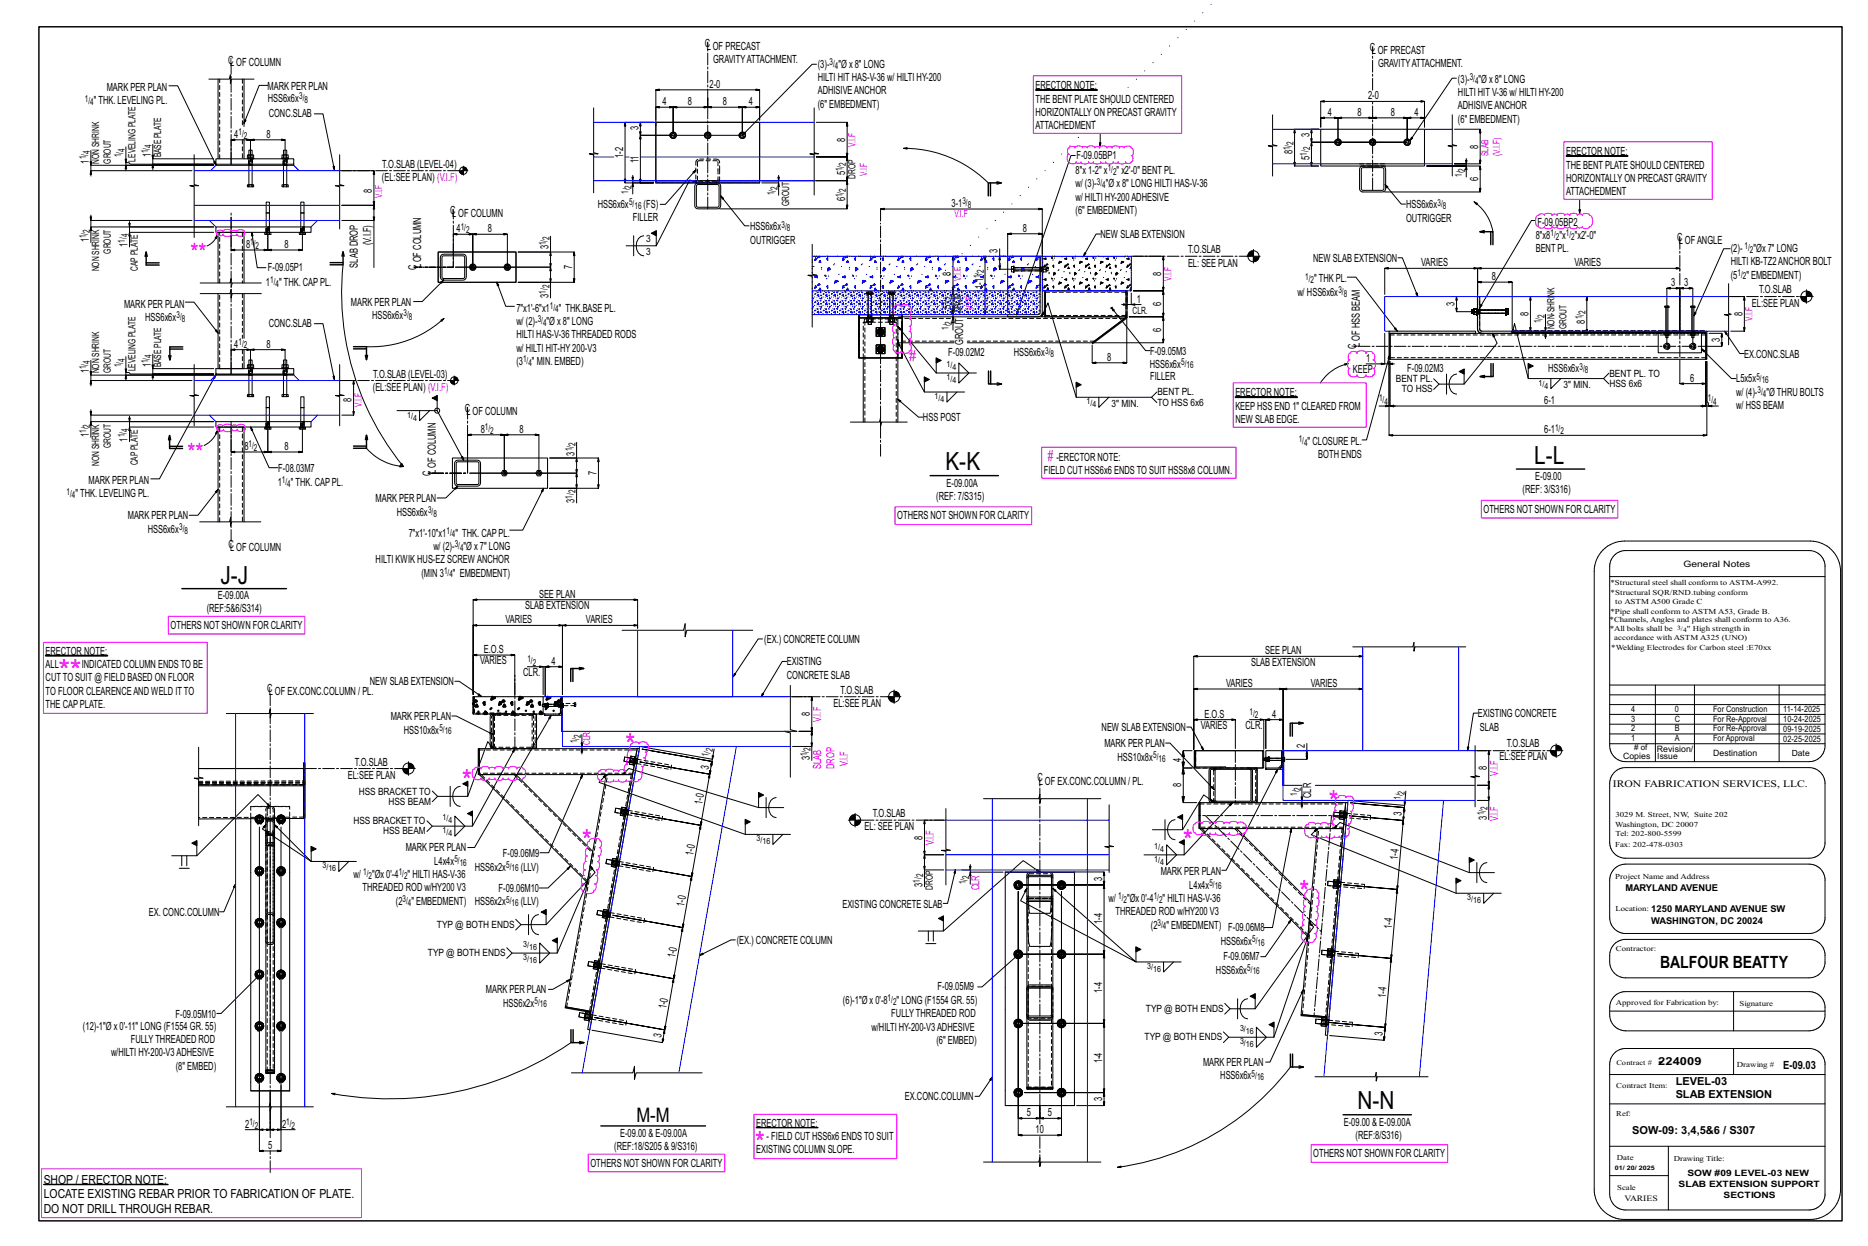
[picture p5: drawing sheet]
<svg xmlns="http://www.w3.org/2000/svg" width="914mm" height="610mm" viewBox="0 0 914 610" stroke-linecap="round" stroke-linejoin="round" font-family="sans-serif">
<defs><g id="words">
<g font-size="14.7" fill="#f0f">
<text x="29" y="333">**</text>
<text x="306" y="369">*</text>
<text x="226" y="387">*</text>
<text x="650" y="397">*</text>
<text x="285" y="416">*</text>
<text x="579" y="416">*</text>
<text x="636" y="441">*</text>
<text x="370" y="564">*</text>
</g>
<g font-size="12.2" fill="#f0f">
<text x="93" y="128">**</text>
<text x="92" y="225">**</text>
</g>
<g font-size="12.2">
<text x="751" y="227">L-L</text>
<text x="463" y="230">K-K</text>
<text x="108" y="286">J-J</text>
<text x="664" y="543">N-N</text>
</g>
<text font-size="9.8" x="312" y="549">M-M</text>
<text font-size="8.3" x="813" y="473">BALFOUR BEATTY</text>
<g font-size="7.3" fill="#f0f">
<text x="445" y="177">#</text>
<text x="513" y="226">#</text>
</g>
<g font-size="6.1">
<text x="21" y="579">SHOP / ERECTOR NOTE:</text>
<text x="21" y="586">LOCATE EXISTING REBAR PRIOR TO FABRICATION OF PLATE.</text>
<text x="21" y="594">DO NOT DRILL THROUGH REBAR.</text>
</g>
<g font-size="5.5">
<text x="345" y="23">C</text>
<text x="346" y="25">L</text>
<text x="349" y="25">OF PRECAST</text>
<text x="671" y="25">CL</text>
<text x="674" y="26">OF PRECAST</text>
<text x="112" y="31">CL</text>
<text x="116" y="32">OF COLUMN</text>
<text x="349" y="31">GRAVITYATTACHMENT.</text>
<text x="400" y="33">(3)-</text>
<text x="410" y="33">&quot;Ø x 8&quot; LONG</text>
<text x="675" y="33">GRAVITYATTACHMENT.</text>
<text x="400" y="40">HILTI HIT HAS-V-36 w/ HILTI HY-200</text>
<text x="714" y="40">(3)-</text>
<text x="724" y="40">&quot;Ø x 8&quot; LONG</text>
<text x="52" y="45">MARK PER PLAN</text>
<text x="131" y="44">MARK PER PLAN</text>
<text x="347" y="43">2-0</text>
<text x="400" y="46">ADHISIVEANCHOR</text>
<text x="507" y="44">ERECTOR NOTE:</text>
<text x="714" y="47">HILTI HIT V-36 w/ HILTI HY-200</text>
<text x="46" y="51">&quot; THK. LEVELING PL.</text>
<text x="131" y="50">HSS6x6x</text>
<text x="324" y="51">4</text>
<text x="337" y="51">8</text>
<text x="354" y="51">8</text>
<text x="367" y="51">4</text>
<text x="400" y="53">(6&quot; EMBEDMENT)</text>
<text x="507" y="50">THE BENT PLATE SHOULD CENTERED</text>
<text x="670" y="49">2-0</text>
<text x="714" y="53">ADHISIVEANCHOR</text>
<text x="132" y="57">CONC.SLAB</text>
<text x="507" y="57">HORIZONTALLYON PRECAST GRAVITY</text>
<text x="650" y="57">4</text>
<text x="664" y="57">8</text>
<text x="681" y="57">8</text>
<text x="692" y="57">4</text>
<text x="312" y="64" transform="rotate(-90 312 64)">3</text>
<text x="507" y="63">ATTACHEDMENT</text>
<text x="714" y="60">(6&quot; EMBEDMENT)</text>
<text x="115" y="67">4</text>
<text x="130" y="67">8</text>
<text x="414" y="69" transform="rotate(-90 414 69)">8</text>
<text x="641" y="67" transform="rotate(-90 641 67)">3</text>
<text x="74" y="77" transform="rotate(-90 74 77)">1</text>
<text x="305" y="77" transform="rotate(-90 305 77)">1-2</text>
<text x="527" y="78">F-09.05BP1</text>
<text x="633" y="76" transform="rotate(-90 633 76)">8</text>
<text x="724" y="73" transform="rotate(-90 724 73)">8</text>
<text x="767" y="76">ERECTOR NOTE:</text>
<text x="43" y="80" transform="rotate(-90 43 80)">1</text>
<text x="187" y="82">T.O.SLAB (LEVEL-04)</text>
<text x="312" y="80" transform="rotate(-90 312 80)">11</text>
<text x="641" y="78" transform="rotate(-90 641 78)">5</text>
<text x="767" y="82">THE BENT PLATE SHOULD CENTERED</text>
<text x="187" y="89">(EL:SEE PLAN) (V.I.F)</text>
<text x="414" y="86" transform="rotate(-90 414 86)">5</text>
<text x="526" y="85">8&quot;x 1-2&quot; x</text>
<text x="547" y="85">&quot; x2'-0&quot; BENT PL.</text>
<text x="724" y="89" transform="rotate(-90 724 89)">6</text>
<text x="767" y="89">HORIZONTALLYON PRECAST GRAVITY</text>
<text x="182" y="94" transform="rotate(-90 182 94)">8</text>
<text x="526" y="92">w/ (3)-</text>
<text x="541" y="92">&quot;Ø x 8&quot; LONG HILTI HAS-V-36</text>
<text x="767" y="95">ATTACHEDMENT</text>
<text x="293" y="102">HSS6x6x</text>
<text x="315" y="102">(FS)</text>
<text x="414" y="99" transform="rotate(-90 414 99)">6</text>
<text x="466" y="101">3-1</text>
<text x="526" y="98">w/ HILTI HY-200ADHESIVE</text>
<text x="688" y="102">HSS6x6x</text>
<text x="220" y="105">C</text>
<text x="221" y="106">L</text>
<text x="224" y="106">OF COLUMN</text>
<text x="526" y="105">(6&quot; EMBEDMENT)</text>
<text x="223" y="114">4</text>
<text x="239" y="114">8</text>
<text x="310" y="108">FILLER</text>
<text x="367" y="113">HSS6x6x</text>
<text x="501" y="113">8</text>
<text x="688" y="108">OUTRIGGER</text>
<text x="753" y="110">F-09.05BP2</text>
<text x="43" y="119" transform="rotate(-90 43 119)">1</text>
<text x="367" y="119">OUTRIGGER</text>
<text x="539" y="116">NEW SLAB EXTENSION</text>
<text x="752" y="117">8&quot;x8</text>
<text x="763" y="117">&quot;x</text>
<text x="771" y="117">&quot;x2'-0&quot;</text>
<text x="821" y="118">CL</text>
<text x="825" y="119">OFANGLE</text>
<text x="62" y="121" transform="rotate(-90 62 121)">1</text>
<text x="120" y="121">8</text>
<text x="139" y="121">8</text>
<text x="182" y="120" transform="rotate(-90 182 120)">(V.I.F)</text>
<text x="268" y="122" transform="rotate(-90 268 122)">3</text>
<text x="488" y="124" transform="rotate(-90 488 124)">3</text>
<text x="582" y="124">T.O.SLAB</text>
<text x="752" y="123">BENT PL.</text>
<text x="847" y="123">(2)-</text>
<text x="858" y="123">&quot;Øx 7&quot; LONG</text>
<text x="175" y="131" transform="rotate(-90 175 131)">SLAB DROP</text>
<text x="206" y="131" transform="rotate(-90 206 131)">L</text>
<text x="206" y="128" transform="rotate(-90 206 128)">OF COLUMN</text>
<text x="280" y="132" transform="rotate(-90 280 132)">7</text>
<text x="582" y="130">EL: SEE PLAN</text>
<text x="643" y="128">NEW SLAB EXTENSION</text>
<text x="696" y="130">VARIES</text>
<text x="771" y="130">VARIES</text>
<text x="847" y="130">HILTI KB-TZ2ANCHOR BOLT</text>
<text x="131" y="133">F-09.05P1</text>
<text x="204" y="132" transform="rotate(-90 204 132)">C</text>
<text x="466" y="135" transform="rotate(-90 466 135)">8</text>
<text x="568" y="135" transform="rotate(-90 568 135)">8</text>
<text x="730" y="137">8</text>
<text x="847" y="136">(5</text>
<text x="855" y="136">&quot; EMBEDMENT)</text>
<text x="130" y="140">1</text>
<text x="137" y="140">&quot; THK. CAPPL.</text>
<text x="481" y="141" transform="rotate(-90 481 141)">1-1</text>
<text x="643" y="138">&quot; THK PL.</text>
<text x="818" y="140">3</text>
<text x="824" y="140">3</text>
<text x="861" y="143">T.O.SLAB</text>
<text x="172" y="150">MARK PER PLAN</text>
<text x="268" y="146" transform="rotate(-90 268 146)">3</text>
<text x="557" y="148">1</text>
<text x="568" y="150" transform="rotate(-90 568 150)">6</text>
<text x="635" y="145">w/ HSS6x6x</text>
<text x="712" y="150" transform="rotate(-90 712 150)">3</text>
<text x="858" y="150">EL:SEE PLAN</text>
<text x="61" y="151">MARK PER PLAN</text>
<text x="253" y="152">7&quot;x1'-6&quot;x1</text>
<text x="274" y="152">&quot; THK.BASE PL.</text>
<text x="466" y="151" transform="rotate(-90 466 151)">5</text>
<text x="748" y="155" transform="rotate(-90 748 155)">8</text>
<text x="853" y="154" transform="rotate(-90 853 154)">8</text>
<text x="71" y="157">HSS6x6x</text>
<text x="132" y="160">CONC.SLAB</text>
<text x="182" y="156">HSS6x6x</text>
<text x="253" y="159">w/ (2)-</text>
<text x="268" y="159">&quot;Ø x 8&quot; LONG</text>
<text x="776" y="158" transform="rotate(-90 776 158)">8</text>
<text x="253" y="165">HILTI HAS-V-36 THREADED RODS</text>
<text x="568" y="162" transform="rotate(-90 568 162)">6</text>
<text x="842" y="167" transform="rotate(-90 842 167)">3</text>
<text x="115" y="170">4</text>
<text x="130" y="170">8</text>
<text x="253" y="172">w/ HILTI HIT-HY200-V3</text>
<text x="472" y="169" transform="rotate(-90 472 169)">GROUT</text>
<text x="563" y="174">F-09.05M3</text>
<text x="664" y="171" transform="rotate(-90 664 171)">C</text>
<text x="666" y="170" transform="rotate(-90 666 170)">LOF HSS BEAM</text>
<text x="74" y="180" transform="rotate(-90 74 180)">1</text>
<text x="253" y="179">(3</text>
<text x="260" y="179">&quot; MIN. EMBED)</text>
<text x="464" y="174">F-09.02M2</text>
<text x="496" y="174">HSS6x6x</text>
<text x="542" y="177">8</text>
<text x="563" y="180">HSS6x6x</text>
<text x="669" y="177">1</text>
<text x="854" y="175">EX.CONC.SLAB</text>
<text x="43" y="183" transform="rotate(-90 43 183)">1</text>
<text x="183" y="185">T.O.SLAB (LEVEL-03)</text>
<text x="563" y="186">FILLER</text>
<text x="662" y="183">KEEP</text>
<text x="689" y="182">F-09.02M3</text>
<text x="758" y="182">HSS6x6x</text>
<text x="182" y="191">(EL:SEE PLAN) (V.I.F)</text>
<text x="827" y="187">6</text>
<text x="850" y="187">L5x5x</text>
<text x="172" y="197" transform="rotate(-90 172 197)">8</text>
<text x="605" y="194">ERECTOR NOTE:</text>
<text x="756" y="198">6-1</text>
<text x="850" y="194">w/ (4)-</text>
<text x="865" y="194">&quot;Ø THRU BOLTS</text>
<text x="227" y="202">C</text>
<text x="228" y="203">L</text>
<text x="231" y="203">OF COLUMN</text>
<text x="605" y="200">KEEPHSS END 1&quot; CLEARED FROM</text>
<text x="850" y="200">w/ HSS BEAM</text>
<text x="452" y="206">HSS POST</text>
<text x="605" y="207">NEW SLAB EDGE.</text>
<text x="43" y="214" transform="rotate(-90 43 214)">1</text>
<text x="235" y="212">8</text>
<text x="254" y="212">8</text>
<text x="756" y="212">6-1</text>
<text x="62" y="216" transform="rotate(-90 62 216)">1</text>
<text x="120" y="220">8</text>
<text x="139" y="220">8</text>
<text x="640" y="218">&quot; CLOSURE PL.</text>
<text x="281" y="223" transform="rotate(-90 281 223)">3</text>
<text x="517" y="225">-ERECTOR NOTE:</text>
<text x="645" y="224">BOTH ENDS</text>
<text x="136" y="231">F-08.03M7</text>
<text x="211" y="233" transform="rotate(-90 211 233)">C</text>
<text x="213" y="232" transform="rotate(-90 213 232)">L</text>
<text x="213" y="229" transform="rotate(-90 213 229)">OF COLUMN</text>
<text x="292" y="232" transform="rotate(-90 292 232)">7</text>
<text x="511" y="232">FIELD CUT HSS6x6 ENDSTO SUIT HSS8x8 COLUMN.</text>
<text x="43" y="237">MARK PER PLAN</text>
<text x="136" y="238">1</text>
<text x="142" y="238">&quot; THK. CAPPL.</text>
<text x="463" y="238">E-09.00A</text>
<text x="752" y="235">E-09.00</text>
<text x="37" y="243">&quot; THK. LEVELING PL.</text>
<text x="184" y="246">MARK PER PLAN</text>
<text x="458" y="244">(REF: 7/S315)</text>
<text x="745" y="241">(REF: 3/S316)</text>
<text x="281" y="246" transform="rotate(-90 281 246)">3</text>
<text x="726" y="251">OTHERS NOT SHOWN FOR CLARITY</text>
<text x="63" y="254">MARK PER PLAN</text>
<text x="194" y="252">HSS6x6x</text>
<text x="439" y="254">OTHERS NOT SHOWN FOR CLARITY</text>
<text x="72" y="261">HSS6x6x</text>
<text x="200" y="263">7&quot;x1'-10&quot;x1</text>
<text x="223" y="263">&quot; THK. CAPPL.</text>
<text x="112" y="268">CLOF COLUMN</text>
<text x="212" y="269">w/ (2)-</text>
<text x="227" y="269">&quot;Ø x 7&quot; LONG</text>
<text x="184" y="276">HILTI KWIK HUS-EZ SCREW ANCHOR</text>
<text x="206" y="282">(MIN 3</text>
<text x="222" y="282">&quot; EMBEDMENT)</text>
<text x="107" y="293">E-09.00A</text>
<text x="264" y="292">SEE PLAN</text>
<text x="101" y="299">(REF:5&amp;6/S314)</text>
<text x="257" y="298">SLAB EXTENSION</text>
<text x="247" y="305">VARIES</text>
<text x="287" y="305">VARIES</text>
<text x="83" y="308">OTHERS NOT SHOWN FOR CLARITY</text>
<text x="374" y="314">(EX.) CONCRETE COLUMN</text>
<text x="22" y="320">ERECTOR NOTE:</text>
<text x="237" y="319">E.O.S</text>
<text x="619" y="320">SEE PLAN</text>
<text x="22" y="327">ALL</text>
<text x="40" y="327">INDICATED COLUMN ENDSTO BE</text>
<text x="235" y="325">VARIES</text>
<text x="270" y="325">4</text>
<text x="385" y="326">EXISTING</text>
<text x="612" y="326">SLAB EXTENSION</text>
<text x="22" y="333">CUTTO SUIT @ FIELD BASED ON FLOOR</text>
<text x="181" y="335">NEW SLAB EXTENSION</text>
<text x="256" y="331">CLR.</text>
<text x="385" y="332">CONCRETE SLAB</text>
<text x="22" y="340">TO FLOOR CLEARENCEAND WELD ITTO</text>
<text x="131" y="338">C</text>
<text x="132" y="340">L</text>
<text x="135" y="340">OF EX.CONC.COLUMN / PL.</text>
<text x="411" y="339">T.O.SLAB</text>
<text x="600" y="336">VARIES</text>
<text x="642" y="336">VARIES</text>
<text x="22" y="346">THE CAPPLATE.</text>
<text x="408" y="346">EL:SEE PLAN</text>
<text x="191" y="352">MARK PER PLAN</text>
<text x="396" y="350" transform="rotate(-90 396 350)">8</text>
<text x="590" y="351">E.O.S</text>
<text x="623" y="351">4</text>
<text x="723" y="351">EXISTING CONCRETE</text>
<text x="198" y="359">HSS10x8x</text>
<text x="539" y="358">NEW SLAB EXTENSION</text>
<text x="588" y="357">VARIES</text>
<text x="610" y="357">CLR.</text>
<text x="724" y="357">SLAB</text>
<text x="541" y="366">MARK PER PLAN</text>
<text x="639" y="366" transform="rotate(-90 639 366)">2</text>
<text x="738" y="365">T.O.SLAB</text>
<text x="734" y="372">EL:SEE PLAN</text>
<text x="174" y="375">T.O.SLAB</text>
<text x="347" y="376" transform="rotate(-80 347 376)">3</text>
<text x="396" y="372" transform="rotate(-90 396 372)">3</text>
<text x="547" y="372">HSS10x8x</text>
<text x="578" y="373" transform="rotate(-90 578 373)">4</text>
<text x="728" y="377" transform="rotate(-90 728 377)">8</text>
<text x="170" y="381">EL:SEE PLAN</text>
<text x="508" y="382">C</text>
<text x="509" y="384">L</text>
<text x="512" y="384">OF EX.CONC.COLUMN / PL.</text>
<text x="578" y="385" transform="rotate(-90 578 385)">8</text>
<text x="344" y="394" transform="rotate(-80 344 394)">1-0</text>
<text x="642" y="390" transform="rotate(-90 642 390)">CLR</text>
<text x="427" y="400">T.O.SLAB</text>
<text x="686" y="399" transform="rotate(-85 686 399)">3</text>
<text x="728" y="401" transform="rotate(-90 728 401)">3</text>
<text x="423" y="406">EL: SEE PLAN</text>
<text x="452" y="411" transform="rotate(-90 452 411)">8</text>
<text x="199" y="417">MARK PER PLAN</text>
<text x="246" y="419">F-09.06M9</text>
<text x="339" y="419" transform="rotate(-80 339 419)">1-0</text>
<text x="213" y="423">L4x4x</text>
<text x="232" y="426">HSS6x2x</text>
<text x="255" y="426">(LLV)</text>
<text x="684" y="421" transform="rotate(-85 684 421)">1-4</text>
<text x="173" y="430">w/</text>
<text x="182" y="430">&quot;Øx 0'-4</text>
<text x="200" y="430">&quot; HILTI HAS-V-36</text>
<text x="539" y="431" transform="rotate(-90 539 431)">3</text>
<text x="568" y="428">MARK PER PLAN</text>
<text x="178" y="436">THREADED ROD w/HY200 V3</text>
<text x="244" y="436">F-09.06M10</text>
<text x="452" y="434" transform="rotate(-90 452 434)">3</text>
<text x="582" y="435">L4x4x</text>
<text x="194" y="443">(2</text>
<text x="201" y="443">&quot; EMBEDMENT)</text>
<text x="232" y="443">HSS6x2x</text>
<text x="255" y="443">(LLV)</text>
<text x="335" y="444" transform="rotate(-80 335 444)">1-0</text>
<text x="543" y="441">w/</text>
<text x="552" y="441">&quot;Øx 0'-4</text>
<text x="569" y="441">&quot; HILTI HAS-V-36</text>
<text x="73" y="448">EX. CONC.COLUMN</text>
<text x="412" y="444">EXISTING CONCRETE SLAB</text>
<text x="546" y="448">THREADED ROD w/HY200 V3</text>
<text x="539" y="452" transform="rotate(-90 539 452)">1-4</text>
<text x="563" y="454">(2</text>
<text x="571" y="454">&quot; EMBEDMENT)</text>
<text x="601" y="456">F-09.06M8</text>
<text x="681" y="455" transform="rotate(-85 681 455)">1-4</text>
<text x="361" y="462">(EX.) CONCRETE COLUMN</text>
<text x="598" y="462">HSS6x6x</text>
<text x="331" y="469" transform="rotate(-80 331 469)">1-0</text>
<text x="599" y="470">F-09.06M7</text>
<text x="595" y="476">HSS6x6x</text>
<text x="238" y="486">MARK PER PLAN</text>
<text x="459" y="485">F-09.05M9</text>
<text x="539" y="486" transform="rotate(-90 539 486)">1-4</text>
<text x="413" y="491">(6)-1&quot;Ø x 0'-8</text>
<text x="439" y="491">&quot; LONG (F1554 GR. 55)</text>
<text x="678" y="488" transform="rotate(-85 678 488)">1-4</text>
<text x="246" y="492">HSS6x2x</text>
<text x="326" y="494" transform="rotate(-80 326 494)">1-0</text>
<text x="436" y="498">FULLYTHREADED ROD</text>
<text x="41" y="504">(12)-1&quot;Ø x 0'-11&quot; LONG (F1554 GR. 55)</text>
<text x="86" y="498">F-09.05M10</text>
<text x="324" y="508" transform="rotate(-80 324 508)">3</text>
<text x="427" y="504">w/HILTI HY-200-V3ADHESIVE</text>
<text x="677" y="507" transform="rotate(-85 677 507)">3</text>
<text x="64" y="510">FULLYTHREADED ROD</text>
<text x="458" y="511">(6&quot; EMBED)</text>
<text x="54" y="517">w/HILTI HY-200-V3ADHESIVE</text>
<text x="539" y="520" transform="rotate(-90 539 520)">1-4</text>
<text x="589" y="522">MARK PER PLAN</text>
<text x="86" y="523">(8&quot; EMBED)</text>
<text x="873" y="523">E-09.03</text>
<text x="597" y="528">HSS6x6x</text>
<text x="443" y="538">EX.CONC.COLUMN</text>
<text x="539" y="539" transform="rotate(-90 539 539)">3</text>
<text x="120" y="552">2</text>
<text x="138" y="552">2</text>
<text x="370" y="551">ERECTOR NOTE:</text>
<text x="503" y="546">5</text>
<text x="513" y="546">5</text>
<text x="658" y="551">E-09.00 &amp; E-09.00A</text>
<text x="304" y="556">E-09.00 &amp; E-09.00A</text>
<text x="375" y="558">- FIELD CUT HSS6x6 ENDSTO SUIT</text>
<text x="507" y="554">10</text>
<text x="664" y="557">(REF:8/S316)</text>
<text x="131" y="562">5</text>
<text x="301" y="562">(REF:18/S205 &amp; 9/S316)</text>
<text x="370" y="564">EXISTING COLUMN SLOPE.</text>
<text x="643" y="566">OTHERS NOT SHOWN FOR CLARITY</text>
<text x="289" y="571">OTHERS NOT SHOWN FOR CLARITY</text>
</g>
<g font-size="5.5" fill="#f0f">
<text x="402" y="353" transform="rotate(-90 402 353)">V.I.F</text>
<text x="402" y="376" transform="rotate(-90 402 376)">SLAB</text>
<text x="408" y="376" transform="rotate(-90 408 376)">DROP</text>
<text x="415" y="375" transform="rotate(-90 415 375)">V.I.F</text>
<text x="733" y="379" transform="rotate(-90 733 379)">V.I.F</text>
<text x="733" y="402" transform="rotate(-90 733 402)">V.I.F</text>
<text x="457" y="414" transform="rotate(-90 457 414)">V.I.F</text>
<text x="479" y="436" transform="rotate(-90 479 436)">CLR</text>
</g>
<g font-size="5.4">
<text x="812" y="521">-</text>
<text x="812" y="521">224009</text>
<text x="820" y="531">LEVEL-03</text>
<text x="820" y="537">SLAB EXTENSION</text>
<text x="799" y="555">SOW-09: 3,4,5&amp;6 / S307</text>
</g>
<g font-size="4.9" fill="#f0f">
<text x="419" y="72" transform="rotate(-90 419 72)">V.I.F</text>
<text x="729" y="76" transform="rotate(-90 729 76)">SLAB</text>
<text x="734" y="76" transform="rotate(-90 734 76)">(V.I.F)</text>
<text x="425" y="86" transform="rotate(-90 425 86)">V.I.F</text>
<text x="187" y="97" transform="rotate(-90 187 97)">V.I.F</text>
<text x="467" y="106">V.I.F</text>
<text x="471" y="137" transform="rotate(-90 471 137)">V.I.F</text>
<text x="574" y="137" transform="rotate(-90 574 137)">V.I.F</text>
<text x="476" y="152" transform="rotate(-90 476 152)">V.I.F</text>
<text x="858" y="157" transform="rotate(-90 858 157)">V.I.F</text>
<text x="177" y="199" transform="rotate(-90 177 199)">V.I.F</text>
<text x="289" y="365" transform="rotate(-90 289 365)">CLR</text>
</g>
<g font-size="4.9">
<text x="79" y="77" transform="rotate(-90 79 77)">BASE PLATE</text>
<text x="49" y="80" transform="rotate(-90 49 80)">NON SHRINK</text>
<text x="54" y="80" transform="rotate(-90 54 80)">GROUT</text>
<text x="66" y="79" transform="rotate(-90 66 79)">LEVELING PLATE</text>
<text x="419" y="87" transform="rotate(-90 419 87)">DROP</text>
<text x="386" y="101" transform="rotate(-90 386 101)">GROUT</text>
<text x="316" y="118">3</text>
<text x="54" y="124" transform="rotate(-90 54 124)">GROUT</text>
<text x="316" y="125">3</text>
<text x="49" y="133" transform="rotate(-90 49 133)">NON SHRINK</text>
<text x="67" y="132" transform="rotate(-90 67 132)">CAPPLATE</text>
<text x="761" y="145" transform="rotate(-90 761 145)">NK</text>
<text x="471" y="153" transform="rotate(-90 471 153)">DROP</text>
<text x="554" y="153">CLR.</text>
<text x="761" y="161" transform="rotate(-90 761 161)">NON-SHRI</text>
<text x="767" y="161" transform="rotate(-90 767 161)">GROUT</text>
<text x="79" y="180" transform="rotate(-90 79 180)">BASE PLATE</text>
<text x="49" y="183" transform="rotate(-90 49 183)">NON SHRINK</text>
<text x="54" y="183" transform="rotate(-90 54 183)">GROUT</text>
<text x="66" y="182" transform="rotate(-90 66 182)">LEVELING PLATE</text>
<text x="788" y="184">BENT PL. TO</text>
<text x="683" y="187">BENT PL.</text>
<text x="686" y="192">TO HSS</text>
<text x="765" y="190">3&quot; MIN.</text>
<text x="788" y="189">HSS 6x6</text>
<text x="567" y="193">BENT PL.</text>
<text x="544" y="199">3&quot; MIN.</text>
<text x="567" y="198">TO HSS 6x6</text>
<text x="54" y="219" transform="rotate(-90 54 219)">GROUT</text>
<text x="67" y="228" transform="rotate(-90 67 228)">CAPPLATE</text>
<text x="49" y="228" transform="rotate(-90 49 228)">NON SHRINK</text>
<text x="176" y="389">HSS BRACKET TO</text>
<text x="790" y="385">IRON FABRICATION SERVICES, LLC.</text>
<text x="190" y="394">HSS BEAM</text>
<text x="173" y="403">HSS BRACKET TO</text>
<text x="188" y="408">HSS BEAM</text>
<text x="457" y="435" transform="rotate(-90 457 435)">DROP</text>
<text x="214" y="454">TYP @ BOTH ENDS</text>
<text x="209" y="468">TYP @ BOTH ENDS</text>
<text x="561" y="495">TYP @ BOTH ENDS</text>
<text x="560" y="509">TYP @ BOTH ENDS</text>
</g>
<g font-size="4.7">
<text x="406" y="32">3/</text>
<text x="409" y="34">4</text>
<text x="719" y="39">3/</text>
<text x="722" y="41">4</text>
<text x="42" y="50">1/</text>
<text x="44" y="51">4</text>
<text x="146" y="49">3/</text>
<text x="149" y="50">8</text>
<text x="117" y="66">1/</text>
<text x="119" y="68">2</text>
<text x="633" y="71" transform="rotate(-90 633 71)">2</text>
<text x="44" y="75" transform="rotate(-90 44 75)">4</text>
<text x="59" y="77" transform="rotate(-90 59 77)">1/</text>
<text x="61" y="74" transform="rotate(-90 61 74)">4</text>
<text x="73" y="75" transform="rotate(-90 73 75)">1/</text>
<text x="74" y="72" transform="rotate(-90 74 72)">4</text>
<text x="631" y="74" transform="rotate(-90 631 74)">1/</text>
<text x="640" y="76" transform="rotate(-90 640 76)">1/</text>
<text x="641" y="74" transform="rotate(-90 641 74)">2</text>
<text x="42" y="78" transform="rotate(-90 42 78)">1/</text>
<text x="412" y="84" transform="rotate(-90 412 84)">1/</text>
<text x="414" y="81" transform="rotate(-90 414 81)">2</text>
<text x="542" y="84">1/</text>
<text x="717" y="84" transform="rotate(-90 717 84)">2</text>
<text x="545" y="86">2</text>
<text x="716" y="87" transform="rotate(-90 716 87)">1/</text>
<text x="307" y="95" transform="rotate(-90 307 95)">1/</text>
<text x="309" y="92" transform="rotate(-90 309 92)">2</text>
<text x="379" y="96" transform="rotate(-90 379 96)">1/</text>
<text x="381" y="93" transform="rotate(-90 381 93)">2</text>
<text x="414" y="94" transform="rotate(-90 414 94)">2</text>
<text x="537" y="90">3/</text>
<text x="540" y="92">4</text>
<text x="308" y="101">5/</text>
<text x="412" y="96" transform="rotate(-90 412 96)">1/</text>
<text x="471" y="100">3/</text>
<text x="474" y="102">8</text>
<text x="704" y="101">3/</text>
<text x="311" y="102">16</text>
<text x="706" y="102">8</text>
<text x="44" y="114" transform="rotate(-90 44 114)">2</text>
<text x="226" y="112">1/</text>
<text x="383" y="112">3/</text>
<text x="385" y="113">8</text>
<text x="42" y="117" transform="rotate(-90 42 117)">1/</text>
<text x="61" y="119" transform="rotate(-90 61 119)">1/</text>
<text x="63" y="116" transform="rotate(-90 63 116)">4</text>
<text x="228" y="114">2</text>
<text x="267" y="120" transform="rotate(-90 267 120)">1/</text>
<text x="269" y="117" transform="rotate(-90 269 117)">2</text>
<text x="759" y="116">1/</text>
<text x="762" y="117">2</text>
<text x="767" y="116">1/</text>
<text x="769" y="117">2</text>
<text x="123" y="120">1/</text>
<text x="125" y="122">2</text>
<text x="854" y="122">1/</text>
<text x="857" y="124">2</text>
<text x="480" y="136" transform="rotate(-90 480 136)">1/</text>
<text x="482" y="133" transform="rotate(-90 482 133)">2</text>
<text x="639" y="137">1/</text>
<text x="850" y="135">1/</text>
<text x="853" y="137">2</text>
<text x="132" y="139">1/</text>
<text x="135" y="140">4</text>
<text x="267" y="144" transform="rotate(-90 267 144)">1/</text>
<text x="269" y="141" transform="rotate(-90 269 141)">2</text>
<text x="642" y="139">2</text>
<text x="655" y="143">3/</text>
<text x="464" y="149" transform="rotate(-90 464 149)">1/</text>
<text x="466" y="147" transform="rotate(-90 466 147)">2</text>
<text x="658" y="145">8</text>
<text x="86" y="156">3/</text>
<text x="198" y="155">3/</text>
<text x="269" y="151">1/</text>
<text x="272" y="153">4</text>
<text x="756" y="156" transform="rotate(-90 756 156)">2</text>
<text x="776" y="154" transform="rotate(-90 776 154)">2</text>
<text x="89" y="157">8</text>
<text x="200" y="156">8</text>
<text x="263" y="158">3/</text>
<text x="266" y="159">4</text>
<text x="464" y="161" transform="rotate(-90 464 161)">1/</text>
<text x="466" y="159" transform="rotate(-90 466 159)">2</text>
<text x="754" y="158" transform="rotate(-90 754 158)">1/</text>
<text x="775" y="156" transform="rotate(-90 775 156)">1/</text>
<text x="117" y="169">1/</text>
<text x="119" y="170">2</text>
<text x="512" y="173">3/</text>
<text x="44" y="178" transform="rotate(-90 44 178)">4</text>
<text x="59" y="180" transform="rotate(-90 59 180)">1/</text>
<text x="61" y="177" transform="rotate(-90 61 177)">4</text>
<text x="73" y="178" transform="rotate(-90 73 178)">1/</text>
<text x="74" y="175" transform="rotate(-90 74 175)">4</text>
<text x="256" y="177">1/</text>
<text x="259" y="179">4</text>
<text x="514" y="175">8</text>
<text x="578" y="179">5/</text>
<text x="42" y="181" transform="rotate(-90 42 181)">1/</text>
<text x="581" y="180">16</text>
<text x="773" y="181">3/</text>
<text x="776" y="183">8</text>
<text x="860" y="186">5/</text>
<text x="862" y="188">16</text>
<text x="675" y="196">1/</text>
<text x="836" y="196">1/</text>
<text x="860" y="192">3/</text>
<text x="863" y="194">4</text>
<text x="678" y="198">4</text>
<text x="839" y="198">4</text>
<text x="44" y="209" transform="rotate(-90 44 209)">2</text>
<text x="42" y="212" transform="rotate(-90 42 212)">1/</text>
<text x="61" y="214" transform="rotate(-90 61 214)">1/</text>
<text x="63" y="211" transform="rotate(-90 63 211)">4</text>
<text x="237" y="210">1/</text>
<text x="240" y="212">2</text>
<text x="761" y="211">1/</text>
<text x="764" y="212">2</text>
<text x="122" y="219">1/</text>
<text x="124" y="221">2</text>
<text x="280" y="221" transform="rotate(-90 280 221)">1/</text>
<text x="282" y="218" transform="rotate(-90 282 218)">2</text>
<text x="636" y="216">1/</text>
<text x="638" y="218">4</text>
<text x="138" y="237">1/</text>
<text x="141" y="238">4</text>
<text x="33" y="242">1/</text>
<text x="35" y="244">4</text>
<text x="280" y="244" transform="rotate(-90 280 244)">1/</text>
<text x="282" y="241" transform="rotate(-90 282 241)">2</text>
<text x="210" y="251">3/</text>
<text x="212" y="253">8</text>
<text x="88" y="259">3/</text>
<text x="90" y="261">8</text>
<text x="219" y="261">1/</text>
<text x="221" y="263">4</text>
<text x="223" y="268">3/</text>
<text x="225" y="269">4</text>
<text x="217" y="281">1/</text>
<text x="220" y="283">4</text>
<text x="258" y="324">1/</text>
<text x="261" y="326">2</text>
<text x="612" y="350">1/</text>
<text x="614" y="352">2</text>
<text x="215" y="358">5/</text>
<text x="218" y="359">16</text>
<text x="283" y="364" transform="rotate(-90 283 364)">1/</text>
<text x="284" y="361" transform="rotate(-90 284 361)">2</text>
<text x="347" y="370" transform="rotate(-80 347 370)">1/</text>
<text x="349" y="368" transform="rotate(-80 349 368)">2</text>
<text x="395" y="370" transform="rotate(-90 395 370)">1/</text>
<text x="397" y="367" transform="rotate(-90 397 367)">2</text>
<text x="564" y="371">5/</text>
<text x="567" y="373">16</text>
<text x="635" y="389" transform="rotate(-90 635 389)">1/</text>
<text x="637" y="387" transform="rotate(-90 637 387)">2</text>
<text x="687" y="389" transform="rotate(-85 687 389)">2</text>
<text x="686" y="391" transform="rotate(-85 686 391)">1/</text>
<text x="727" y="399" transform="rotate(-90 727 399)">1/</text>
<text x="728" y="396" transform="rotate(-90 728 396)">2</text>
<text x="222" y="422">5/</text>
<text x="225" y="423">16</text>
<text x="248" y="425">5/</text>
<text x="178" y="428">1/</text>
<text x="180" y="430">2</text>
<text x="195" y="428">1/</text>
<text x="198" y="430">2</text>
<text x="250" y="426">16</text>
<text x="450" y="432" transform="rotate(-90 450 432)">1/</text>
<text x="452" y="429" transform="rotate(-90 452 429)">2</text>
<text x="474" y="430" transform="rotate(-90 474 430)">2</text>
<text x="473" y="433" transform="rotate(-90 473 433)">1/</text>
<text x="592" y="433">5/</text>
<text x="595" y="435">16</text>
<text x="197" y="441">3/</text>
<text x="200" y="443">4</text>
<text x="248" y="442">5/</text>
<text x="250" y="443">16</text>
<text x="547" y="440">1/</text>
<text x="550" y="442">2</text>
<text x="565" y="440">1/</text>
<text x="567" y="442">2</text>
<text x="567" y="453">3/</text>
<text x="569" y="455">4</text>
<text x="613" y="461">5/</text>
<text x="616" y="463">16</text>
<text x="611" y="475">5/</text>
<text x="613" y="477">16</text>
<text x="262" y="491">5/</text>
<text x="435" y="490">1/</text>
<text x="437" y="492">2</text>
<text x="264" y="493">16</text>
<text x="613" y="527">5/</text>
<text x="615" y="529">16</text>
<text x="122" y="550">1/</text>
<text x="140" y="550">1/</text>
<text x="125" y="552">2</text>
<text x="143" y="552">2</text>
</g>
<g font-size="4.6">
<text x="796" y="436">MARYLAND AVENUE</text>
<text x="808" y="446">1250 MARYLAND AVENUE SW</text>
<text x="808" y="452">WASHINGTON, DC 20024</text>
</g>
<g font-size="4.3">
<text x="824" y="278">General Notes</text>
<text x="798" y="353">3</text>
<text x="798" y="348">4</text>
<text x="820" y="353">C</text>
<text x="820" y="348">0</text>
<text x="839" y="353">For Re-Approval</text>
<text x="839" y="348">For Construction</text>
<text x="873" y="353">10-24-2025</text>
<text x="873" y="349">11-14-2025</text>
<text x="798" y="358">2</text>
<text x="820" y="358">B</text>
<text x="839" y="358">For Re-Approval</text>
<text x="873" y="358">09-19-2025</text>
<text x="798" y="363">1</text>
<text x="820" y="363">A</text>
<text x="839" y="363">For Approval</text>
<text x="873" y="363">02-25-2025</text>
<text x="795" y="372">Copies</text>
<text x="811" y="368">Revision/</text>
<text x="839" y="370">Destination</text>
<text x="826" y="576">SOW #09 LEVEL-03 NEW</text>
<text x="822" y="581">SLAB EXTENSION SUPPORT</text>
<text x="844" y="586">SECTIONS</text>
</g>
<g font-size="4.2">
<text x="463" y="179">1/</text>
<text x="463" y="186">1/</text>
<text x="466" y="181">4</text>
<text x="466" y="187">4</text>
<text x="753" y="189">1/</text>
<text x="756" y="190">4</text>
<text x="457" y="195">1/</text>
<text x="460" y="197">4</text>
<text x="532" y="198">1/</text>
<text x="535" y="199">4</text>
<text x="199" y="204">1/</text>
<text x="202" y="206">4</text>
<text x="811" y="371">Issue</text>
<text x="877" y="370">Date</text>
<text x="217" y="401">1/</text>
<text x="217" y="408">1/</text>
<text x="219" y="403">4</text>
<text x="219" y="409">4</text>
<text x="370" y="412">3/</text>
<text x="373" y="413">16</text>
<text x="565" y="415">1/</text>
<text x="568" y="417">4</text>
<text x="158" y="425">3/</text>
<text x="565" y="422">1/</text>
<text x="568" y="423">4</text>
<text x="161" y="426">16</text>
<text x="718" y="440">3/</text>
<text x="721" y="442">16</text>
<text x="256" y="463">3/</text>
<text x="259" y="465">16</text>
<text x="256" y="470">3/</text>
<text x="259" y="471">16</text>
<text x="562" y="474">3/</text>
<text x="564" y="476">16</text>
<text x="607" y="504">3/</text>
<text x="610" y="506">16</text>
<text x="607" y="511">3/</text>
<text x="610" y="512">16</text>
</g>
<text font-size="4" x="795" y="588">VARIES</text>
<text font-size="3.9" x="800" y="367"># of</text>
<g font-size="3.7">
<text x="788" y="286">*Structural steel shall conform to ASTM-A992.</text>
<text x="788" y="291">*Structural SQR/RND.tubing conform</text>
<text x="791" y="296">to ASTM A500 Grade C</text>
<text x="788" y="304">*Channels, Angles and plates shall conform to A36.</text>
<text x="788" y="300">*Pipe shall conform to ASTM A53, Grade B.</text>
<text x="788" y="309">*All bolts shall be</text>
<text x="826" y="309">&quot; High strength in</text>
<text x="790" y="313">accordance with ASTM A325 (UNO)</text>
<text x="789" y="318">*Welding Electrodes for Carbon steel :E70xx</text>
<text x="791" y="400">3029 M. Street, NW, Suite 202</text>
<text x="791" y="405">Washington, DC 20007</text>
<text x="791" y="409">Tel: 202-800-5599</text>
<text x="791" y="414">Fax: 202-478-0303</text>
<text x="791" y="430">Project Name and Address</text>
<text x="791" y="446">Location:</text>
<text x="791" y="465">Contractor:</text>
<text x="791" y="492">Approved for Fabrication by:</text>
<text x="852" y="492">Signature</text>
<text x="850" y="522">Drawing #</text>
<text x="791" y="532">Contract Item:</text>
<text x="791" y="567">Date</text>
<text x="819" y="568">Drawing Title:</text>
<text x="792" y="582">Scale</text>
</g>
<text font-size="3.6" x="791" y="546">Ref:</text>
<text font-size="3.5" x="791" y="521">Contract #</text>
<g font-size="3.2">
<text x="821" y="308">3/</text>
<text x="824" y="309">4</text>
</g>
<text font-size="3" x="791" y="572">01/ 20/ 2025</text>
</g></defs>
<path d="M507 44h30zM767 76h30zM370 552h30zM21 579l61 1z" fill="#000" stroke="#000" stroke-width=".5"/>
<path d="M605 194h30zM22 321h31z" fill="#000" stroke="#000" stroke-width=".7"/>
<g fill="none" stroke="#000" stroke-width=".49">
<path d="M102 39h10l1-2v4v-2h11M400 31h-2l-35 35 1-1h1l-2 1h-50v-6l1 2h-1v-2h7h-14v29v-1v1h14h-7v-23l1 2h-1v-2h17M713 38h-2l-21 31M83 42h4l19 39M131 42h-4l-8 18M154 56h4l6 27M291 53v22h2h-5l3 1v18M321 59v-15h51h-2h2v15v-7h-9h2v1l-2-1v13v-13h-17h2v1l-2-1v-4v4h-16h1v1l-1-1v13v-13h-9h2v1l-2-1v10M399 53v22h2h-5l3 1v19M400 60h15l-1 2h1v-2v17l-1-2h1v2h-15h15v11l-1-1h1v1h-15M623 56v15h2h-4l2 1v14M672 57v1l-2-1v1h2h-17l2-1v1h-2v10v-10h-9l2-1v1h-2v4v-12h51h-1v-1l1 1v12v-4h-8l2-1v1h-2v10v-10h-17l2-1v1h-2v-1"/>
<path d="M711 56v15h2h-4l2 1v14M44 79h1l-1 2zM44 74v7h61h-43M61 78h1v2zM62 72v8h1h1h41h-30M62 80v3M74 76h1v2zM75 71v7h30M75 78v5M95 76v14l2 1h-4h2v25M121 77l3 1zM121 77v-1h1v1"/>
<path d="M123 77v-1h-1v-3h1v3h1v1M138 77l3 1zM138 77v-1h1v1M140 78v-10h-17h1v1l-1-1v10v-10h-10h2v1l-2-1v12M140 77v-1h-1v-3h1v3h1v1M166 76v14l2 1h-4h2v21M329 65h1l1 1-1 2h-1l-1-2zM346 65h1l1 1-1 2h-1l-1-2zM363 65h1l1 1-1 2h-1l-1-2zM442 73l2-1v1zM442 73a59 59 0 0 1 42 16M526 76h-2l-26 78"/>
<path d="M539 65v7M634 63v2h-1l1-2h11h-3v7v-2v2h47h-47v11v-2v2h3h-11zM654 68h2v2v1h-2l-1-1zM671 68h2v2v1h-2l-1-1zM688 68h2v2v1h-2l-1-1zM712 63h13v17l-1-2h1v2h-13h6M717 78h1v2zM718 78v3M44 84l1 1h-1zM44 81v5M44 84h50M62 81v2h-1z"/>
<path d="M75 80v2h-1zM121 90h1v1h-1zM122 81v9h1v1h1v-1h-1v-9M122 91h1M138 90h1v1h-1zM139 81v9h1v1h1v-1h-1v-9M139 91h1M167 84h16v16v-1v1h-16h16v8M225 84h4M227 81v5M309 87h1v1zM310 89v2h-1z"/>
<path d="M310 86v3M310 88h10M320 89h-10v6M341 83l-15 17h-3M341 89l-3-1-17 32M353 96l12 14h2M373 89h8v7M381 87h1l-1 1zM381 89l1 2h-1zM381 88h-8h42v14l-1-2h1v2h-63M381 86v3M678 90l8 10h2"/>
<path d="M718 81v2h-1zM718 87v-6h-20h27v13l-1-2h1v2h-47M722 99h1v1zM722 99a23 23 0 0 1 9 14M773 98v6M44 106h1l-1 2zM44 111l1 2h-1zM44 105v6M44 108h50M63 109h1l-1 2zM63 114l1 1h-1zM63 111h42h-61v8"/>
<path d="M63 108v6M105 114h-42v7M106 115v2l-1-1zM106 115l-2 3-3 2M113 106v16h18l-2 1v-1h2v-11M123 114l3 17h4M130 114v1zM130 104h2v7M130 114h.1M130 115h2M131 114v8l2 1v-1h-2h17l-2 1v-1h2v-8M132 104v-5h-2v12"/>
<path d="M132 114h1v1h-1v-1h-2M147 114v1zM147 104h2v7M147 114h2v1h1v-1h-1M147 115h2M149 104v-5h-2v12M167 108h16v23M183 106v2zM269 116v7h-15h27v15v-2v2h-27h15v8M310 115v10M315 115a5 5 0 0 0-4 5 5 5 0 0 0 4 5M321 113v7h-15"/>
<path d="M398 120v14l2 1h-5h3v25M431 108v-6l2 1v-1h-2h79l-2 1v-1h2v25M539 114h-2l-7 11M752 108h-2l-26 43M98 138h15v-2v5l1-3h14M168 130a135 135 0 0 0 29 98 26 26 0 0 1-18-9M217 137l-10 11h-5M222 131v-16h2v-1l-2 1h9h-1v-1l1 1v16v-16h17h-1v-1l1 1v16M231 129h1l1 2-1 1h-1l-1-1zM243 138l5 12h4M248 129h1l1 2-1 1h-1l-1-1zM269 136h1l-1 2z"/>
<path d="M269 123l1 2h-1zM269 123v8v-2h1l-1 2h-46h46v7M469 125h-3v2h1l-1-2v29M481 125h1v2h1l-1-2v29v-2h1l-1 2h-1M489 125l1 2h-1zM489 122v3h3M489 125v7v-2h1l-1 2h20M495 132h1M496 130v3zM496 130h-1v3h1M496 133h13M496 131h13"/>
<path d="M510 130l1 3zM510 124v-10h-17h2v1l-2-1v39M510 131v2M511 132h1v1h-1M511 130h1v2M511 137l1-1v1zM511 127l1-1v1zM511 130h1l-1 1zM511 140l1 1h-1zM512 130l1-1zM512 140l1-1v1zM512 131h1v2h-1"/>
<path d="M513 131h.1M514 134h.1M514 133h.1M515 136h.1M515 126h.1M515 137h.1M515 127h.1M515 130h1v1zM516 136h.1M516 126h.1M516 134h1l-1 1zM516 133v1z"/>
<path d="M518 132h.1M519 128h1l-2 1zM519 138h1l-2 1zM520 136h.1M520 126h.1M521 133h.1M521 137l1-1v1zM521 127l1-1v1zM521 130h1l-1 1zM521 140l1 1h-1zM522 130l1-1zM522 140l1-1v1z"/>
<path d="M523 131h.1M524 134h.1M524 133h.1M525 126h.1M525 136h.1M526 137h.1M526 127h.1M526 130v1zM526 136h.1M526 126h.1M526 134h1l-1 1zM526 133l1 1h-1z"/>
<path d="M528 132h.1M529 128h1l-2 1zM529 138h1l-2 1zM530 136h.1M530 126h.1M531 133h.1M531 137l1-1v1zM531 127l1-1v1zM532 130l-1 1zM532 140v1h-1zM532 130l1-1zM532 140l1-1v1z"/>
<path d="M533 131h1h-1zM534 134h.1M534 133h.1M535 126h.1M535 136h.1M536 137h.1M536 127h.1M536 130v1zM536 136h.1M536 126h.1M536 134h1l-1 1zM536 133l1 1h-1z"/>
<path d="M538 132h.1M539 132h.1M539 128h1l-1 1zM539 138h1l-1 1zM540 136h.1M540 126h.1M541 133h.1M541 137l1-1v1zM541 127l1-1v1zM542 130l-1 1zM542 140v1h-1zM542 130l1-1z"/>
<path d="M542 140l1-1v1zM543 131h1h-1zM544 134h.1M544 133h.1M545 126h1zM545 136h1zM546 137h.1M546 127h.1M546 130v1zM547 136h.1M547 126h.1M547 134l-1 1z"/>
<path d="M547 133v1h-1zM548 132h.1M549 132h.1M549 128h1l-1 1zM549 138h1l-1 1zM550 136h.1M550 126h.1M551 133h.1M552 127l1-1v1zM552 137l1-1v1zM552 130v1zM552 140v1z"/>
<path d="M553 129h1l-1 1zM553 139l1 1h-1zM554 131h-1h1M555 125h14v17v-1h1l-1 1h-14h14v13v-2h1l-1 2h-16h16v13v-2h1l-1 2h-33M610 125h7M614 122v7M659 136h5l20 26M684 126h2l8 19M822 132v-1h-1v1l1-1h-99h2v1l-2-1v13v-13h-45h2v1l-2-1v13M846 139v14l1 1M847 122h-3l-15 33M91 148h4l12 15"/>
<path d="M98 144h15v-2v4l1-2h14M154 158h4l6 28M216 157l1-1-1 1zM217 156a53 53 0 0 1-38 14M420 156h22v19M420 154h22v2M424 156h3zM424 143h1v1h-1zM424 156v1h1v-1M425 154v-10h2v10M425 143h2v1v-1M427 156v1h-2v2h2v-3"/>
<path d="M435 156h3zM435 143h1v1h-1zM435 156v1h1v-1M436 154v-10h1v10M436 143h1v1h1v-1h-1M437 156v1h-1v2h1l1-3M440 160l18 22M466 151h1l-1 3zM466 155l1 3h-1zM466 150v5M467 155l-1 6M510 155l3-7 14 46"/>
<path d="M513 141v1zM515 140h1v1zM518 142h.1M523 141v1zM526 140v1zM528 142h.1M533 141l1 1h-1zM536 140v1zM539 142h.1M543 141l1 1h-1zM544 151l17 21h2M544 151h.1"/>
<path d="M545 150l-1 1M546 140v1zM549 142h.1M549 149h5M550 149h2h-2zM552 156v21h-17h1v1l-1-1v-8M552 143v6M554 149h2zM554 143v6h5M554 141l-1 1h1M710 145h3v7v-1v1h9M720 152v1"/>
<path d="M721 152v2zM721 151v1zM721 152h2v2M723 151h.1M723 154h.1M723 151v3zM723 152v-1l-3 1v1l3 1M723 152v1M723 150v-12h17h-2h2v23M724 152h13v-1v3v-3v3l-13-1M725 145h24v17v-2h1l-1 2h-8h16v-8M737 154h.1"/>
<path d="M737 151h.1M737 152h1v2h-1M737 151h1v1M749 145h28v18l-1-2h1v2h-36h16M815 150h1h1h-1M828 150h1h1h-1M847 145h7v2v-2v17v-2v2h-7M847 154h-3h2v15M881 145h7M884 142v6M44 176v8h61h-43M62 175v7h1l1 1h41h-30"/>
<path d="M74 179h1v1zM75 173v7h30M95 178v15l2 1h-4h2v14M166 178v15l2 1h-4h2v14M429 169h4v4h-4zM429 160h4v5h-4zM429 171l1 1zM429 162l1 2zM430 171v1zM430 170l1-1zM430 162v1zM430 162l1-1z"/>
<path d="M430 170l1-1 1 1M430 170l-1 1M430 161l-1 1M430 170h.1M430 170v-1v1M430 161v1M430 161h.1M430 171h.1M430 162h.1M430 161v3M430 170v2M430 170v3"/>
<path d="M430 162v1M430 171l1 1zM430 163h1zM430 170v2v-2v2v-2v2h1M430 161v1v1v-1v1v-1v1l1 1M430 172h1M430 164h1M430 169v1M430 172h2h-1M430 164h2h-1M431 170h.1M431 172h.1"/>
<path d="M431 162h.1M431 163h.1M431 172h1zM431 172l1-1zM431 169l1 1zM431 169h1zM431 164l1-1zM431 163h1zM431 161l1 1zM431 161h1zM431 162l1 1M431 170h-1v1v-1v1"/>
<path d="M431 170h1M431 162h-1v1v-1M431 169l-1 1M431 161l-1 1M431 161h-1M431 161l1 1M431 160l1 1v1M431 169h1v2M431 170l-1 1M431 170l1 1M431 162h-1M431 162h1"/>
<path d="M432 172h.1M432 169v1zM432 164h.1M432 161h.1M432 170v1zM432 162v1zM432 171h.1M432 161v3M432 170v2M432 164h-1M432 172l-1 1M432 170h.1"/>
<path d="M432 162v2M432 171v1M432 170h1zM432 161l1 1zM432 171v1zM432 170v2zM432 162h.1M432 172h-1M432 163l-1 1M433 171l-1 1zM433 170v1zM433 163l-1 1z"/>
<path d="M433 162h.1M433 171h.1M433 162v1zM440 168l12 24M442 166v-9v18h-22M458 175v7h20M469 178l5 4-5 5zM658 178h2l-2 1zM660 178a22 22 0 0 0-14 9M676 178h2h-2zM678 163v15h-9M678 178h5"/>
<path d="M680 178h2zM680 175v3M680 174l-11 41h-2M680 177v22zM731 163l2 5-16 20M740 163l1-5 7 27M748 178v7h37l3-2M756 160h1v2zM757 163v2h-1zM757 162v4M815 163v2h1v-1h-1v-1M815 163h2z"/>
<path d="M815 168h2v1v2h-2l-1-2zM815 162v-12h1v12M815 163h.1M816 168v-27h2h-2h6h-1h1v21v-21h7h-2h2v27M816 163v1h1v-1M816 163h.1M822 176v12h2v-1l-2 1h13h-2v-1l2 1v-11M828 163v2h1v-1h-1v-1M828 163h2zM828 168h1l1 1-1 2h-1l-1-2zM828 162v-12h1v12M828 163h.1"/>
<path d="M829 163v1h1v-1M829 163h.1M833 171l15 14h2M837 163h6v6l-1-1h1v1h-12M844 162l8 11h2M44 182h1l-1 2zM44 186l1 2h-1zM44 184v5M44 186h50M61 180h1v2zM62 184v1h-1zM62 182v4"/>
<path d="M75 183v2h-1zM75 180v6M106 183l-28 51h-4M121 180h3zM121 193h1v1h-1zM121 180v-2h1v2M122 184v9h1v1h1v-1h-1v-9M122 194h1M123 180v-2h-1v-2h1v2h1v2M130 199h2v7M132 199v-5h-2v12M138 180h3z"/>
<path d="M138 193h1v1h-1zM138 180v-2h1v2M139 184v9h1v1h1v-1h-1v-9M139 194h1M140 180v-9h-17h1h-1v9v-9h-10h2h-2v12M140 180v-2h-1v-2h1v2h1v2M147 199h2v7M149 199v-5h-2v12M167 186h6v2v-2v17v-2v2h-6M214 194v7h-20M220 186h5M222 184v4"/>
<path d="M439 195l11 9h2M452 184v8h20M464 192v5l4-5M527 187v7h37l2-2M538 194v5l5-5M564 194l2 3M675 199h5v-22v36h2h-2h156h-2h2v-36v19v1v2h5M678 198l2 1h-2zM680 199h3M680 199l2-1v1zM680 199h155h-2v-1l2 1v-22v22M704 188l-2 3"/>
<path d="M708 183v10M713 183a5 5 0 0 0-4 5 5 5 0 0 0 4 5M717 181v7h-13l-2-3M759 185v5l5-5M785 185l3 3M832 199h4M833 198l2 1h-2zM836 199l2-1v1zM44 201h1l-1 2zM44 206l1 2h-1zM44 200v6M44 203h50"/>
<path d="M63 205h1l-1 1zM63 209l1 2h-1zM63 206h42h-61v8M63 204v5M105 209h-42v7M106 211v1h-1zM106 211a13 13 0 0 1-6 7M123 209l9 20h4M130 209v1zM130 209h.1M130 209h2v1h1v-1h-1M130 210h2"/>
<path d="M131 209v12l2 1v-1h-2h17l-2 1v-1h2v-12M131 206v15h-2v1l2-1h-18h2v1l-2-1v-12M132 209h.1M147 209v1zM147 209h.1M147 209h2v1h1v-1h-1M147 210h2M149 209h.1M205 201v5l5-5M214 201l13 24M282 216v8h-13h24v15v-2v2h-24h13v7M416 207h15v-3v5l1-2h12"/>
<path d="M107 239l-10 13h-4M196 228h1h-1zM196 227h1v1zM224 238l-6 6h-4M229 231v-18h2v-1l-2 1h18h-2v-1l2 1v18v-18h17h-2v-1l2 1v18M246 230h2v1v2h-2l-1-2zM263 230h2v1v2h-2l-1-2zM266 239l-10 20h-6M282 237h1l-1 2zM282 224l1 2h-1zM282 224v7v-1h1l-1 1h-52h52v8M98 255h14l1-2v4v-2h15"/>
<path d="M785 269a15 15 0 0 1 10-4h91a15 15 0 0 1 15 15v302a15 15 0 0 1-15 15h-91a15 15 0 0 1-15-15v-302a15 15 0 0 1 5-11zM790 272l3-2 3-1h90a8 8 0 0 1 7 7v89a8 8 0 0 1-7 8h-90a8 8 0 0 1-8-8v-88a8 8 0 0 1 2-5zM232 293h80l-2 1v-1h2v14v-1h-2h2h-37h2h-2v34v-34h-43h1h-1v34zM788 282h105M305 308h30v-3v7l1-4h32M373 313h-2l-12 18M662 316h30v-2v5l1-3h25M223 333h2l11 8M232 340v-20h20l-2 1v-1h2v21M258 326h8v14M264 326h2l-2 1zM266 326h3"/>
<path d="M267 326h2v1zM267 326v15v-15l2 1v-1h-2h8l-1 1v-1h1v14M385 324h-2l-10 17M387 335v22l3 1h-6l3 1v21M438 338v6M667 321h-83h2h-2v46v-15h2h-2h21h-2h2v14M667 337h-39h2h-2v30v-30h-44h2h-2v30M788 335h105M788 340h105M810 335v38M829 335v38M871 335v38"/>
<path d="M111 349h21v-2v4l1-2h20M221 350h2l19 9M266 346h1M266 345h1M267 345v1zM267 344v1zM267 345h1v1M267 346h1M267 344h1M268 346h.1M268 344v2M268 344v1"/>
<path d="M268 345v1M268 345h6v1h-6M270 350l-38 65h-3M285 359v10M388 341h9v17v-2h1l-1 2h-6h6v7M434 341h7M581 356h2l6 11M612 352h7v15M617 352h2h-2zM619 352h3M620 352h1zM620 352v14v-14h8h-2h2v15"/>
<path d="M723 349h-2l-3 18M788 350h105M788 359h105M788 345h105M788 354h105M97 366v14l2 1h-4h2v23M197 376h6M200 373v6M241 366l-2-3-10 27M252 366l-21 38M285 366v2h-1zM285 379l-16 38h-5"/>
<path d="M297 379l-4 4 72 25M305 379l3-3 63 19M314 365l35 6 1-5M349 373v1h-1zM349 373l-35-7 35 7-2 6v-2h1l-1 2-34-6 34 6v1v1v-2l-4 25v-2h1l-1 2-34-6 34 6-4 25v-2v2l-35-6 35 6-5 25v-2h1l-1 2-34-6 34 6-4 25v-2v2l-35-6 35 6-5 25v-2h1l-1 2-34-6 34 6-1 6v-2h1l-1 2-34-6M349 370v1zM349 371l-1 4M388 365h9v7M397 363h1l-1 2zM571 364h2l21 22M584 367h-5v3h1l-1-3v9v-3h1l-1 3h5h-5v3h1l-1-3v17v-3h1l-1 3h7M620 372h1"/>
<path d="M620 371h-1v1h1M620 372h.1M621 371h-1v1h1M621 371h.1M621 371v1M621 372h.1M621 371v2zM621 372h6M621 371h6M621 371v-1v2M625 376l-25 50h-2M640 367v2h-1z"/>
<path d="M640 364v3h-10M640 367v5l-1-2h1v2h-10M722 365v14l2 1h-4h2v15M723 367h6v17l-1-2h1v2h-6h6v8M758 367h7M762 364v7M788 364h105M790 378l2-2h4h90a8 8 0 0 1 7 7v30l-1 3a8 8 0 0 1-6 4h-90a8 8 0 0 1-8-8v-29l1-3zM132 395l-6-6-30 30M214 390l-2 2M220 385v10M223 399l5 5-5 5z"/>
<path d="M225 385a5 5 0 0 0-3 5 5 5 0 0 0 3 5M229 382v8h-15l-2-3M231 397v7h-19l-3-2M371 388v7h13M375 390v10M380 390a5 5 0 0 0-4 5 5 5 0 0 0 4 5M419 398v7M463 396v19l2 1h-4l2 1v16M481 391h27l1-2v4l1-2h29M543 394v20h2h-4l2 1v12M579 399v7h-15M594 393l-5-4-10 17"/>
<path d="M603 393l-23 25M637 390h1l-1 2zM637 393l1 1h-1zM637 385v7h22M637 392v3M637 393h21M687 392h1v2zM687 395l1 2h-1zM687 395l-26-2 26 2v6v-1v1l-27-2 27 2-3 34v-2v2l-27-2 27 2-3 34v-2h1l-1 2-27-2 27 2-3 34v-2h1l-1 2-28-3 28 3v6l-1-2h1v2l-27-2M688 394l-1 4M688 387v7l-27-2M723 392h6v9"/>
<path d="M728 390h1v2zM89 419v5M91 419v5M96 411v8h-12M127 405v148h-7M130 403l-2 3 24 15-18-17M138 405v148h6M152 414v7h22M212 404l-3 3M365 401v7h22M378 408v5l5-5M415 401h7"/>
<path d="M462 401h-9v17l-1-2h1v2h9h-9v8M570 401v10M571 413l5 5-5 5zM575 401a5 5 0 0 0-3 5 5 5 0 0 0 3 5M580 411v7h-20M632 405l-9 49h-4M645 405l-3 3 71 29M653 405l3-3 63 25M719 420v7h13M88 425h5M115 432l-5 14h-3M166 421v5l5-5"/>
<path d="M279 424l-11 10h-4M287 432l-14 34M289 424l2 3-24 25M452 424h1v2zM462 426h-9v8M468 425l-4 17h-2M471 426h4M475 424v2zM475 427v1zM475 423v4M491 427h-16v6M498 436v111l2 1v-1h-2h11l-2 1v-1h2v-6v6h11l-2 1v-1h2v-111v119h-2v1l2-1h-22h2v1l-2-1z"/>
<path d="M503 435l-3 6 56 30-41-36M509 427l-8-6-39 35M526 427h14v6v-2h1l-1 2h-42h42v34v-2h1l-1 2h-39h39v34v-2h1l-1 2h-39h39v34v-2h1l-1 2h-38h38v6v-2h1l-1 2h-13M713 430v7h22M723 422v10M726 437v5l5-5M728 422a5 5 0 0 0-4 5 5 5 0 0 0 4 5M790 425l3-2h3h90a8 8 0 0 1 7 7v20v2a8 8 0 0 1-7 5h-91a8 8 0 0 1-7-8v-19l1-2zM255 452l-3 3M259 447v10M264 447a5 5 0 0 0-4 5 5 5 0 0 0 4 5M267 445v7h-12l-3-2"/>
<path d="M273 459v7h-22l-3-2M360 460h-2l-16 7M454 456v4M457 456v4M462 448v8h-12M632 450l-13 18h-2M640 458l-16 49M641 451l2 2-29 41M127 477l-19 19h-2M251 466l-3 3M264 461l5 5-5 5zM279 479l-8 5h-3"/>
<path d="M453 462h5M499 466l-18 17h-2M556 463v8h22M570 471v5l4-5M790 462l2-1 3-1h91a8 8 0 0 1 7 7v4a8 8 0 0 1-7 7h-90a8 8 0 0 1-8-7v-6zM602 494l-2 2M606 489v9M611 489a5 5 0 0 0-4 5 5 5 0 0 0 4 4M614 486v8h-12l-2-3M638 484l-16 36h-2M788 495h105M790 487l2-1 4-1h90a8 8 0 0 1 7 7v5a8 8 0 0 1-7 7h-90a8 8 0 0 1-8-7v-4a8 8 0 0 1 2-6z"/>
<path d="M849 485v19M279 510a157 157 0 0 1-117 25M601 507l-2 3M615 503l5 4-5 5zM624 500v7h-23l-2-2M790 515l2-1 4-1h90a8 8 0 0 1 7 7v65a8 8 0 0 1-7 7h-90a8 8 0 0 1-8-8v-63a8 8 0 0 1 2-6zM849 513v13M127 531v32h2h-2h11h-2h2v-32M162 535h2v1zM280 525h30l1-3v6v-3h33M486 527l-7 9h-2M632 522a128 128 0 0 1-85 49"/>
<path d="M644 527h29l1-2v4v-2h25M788 526h105M111 542h21v-3v5l1-2h20M127 553l2-1v1zM127 553h5h-1v-1l1 1v-19v19h6M136 552l2 1h-2zM788 540h105M481 569h27l1-3v5l1-2h29M547 571l2-1v1zM788 561h105M788 575h29M817 561v31"/>
<circle cx="330" cy="66" r="1.6"/>
<circle cx="346" cy="66" r="1.6"/>
<circle cx="363" cy="66" r="1.6"/>
<circle cx="655" cy="70" r="1.6"/>
<circle cx="672" cy="70" r="1.6"/>
<circle cx="689" cy="70" r="1.6"/>
<circle cx="227" cy="84" r="1.8"/>
<circle cx="231" cy="131" r=".8"/>
<circle cx="231" cy="131" r="1.6"/>
<circle cx="248" cy="131" r=".8"/>
<circle cx="248" cy="131" r="1.6"/>
<circle cx="614" cy="125" r="2.7"/>
<circle cx="884" cy="145" r="2.7"/>
<circle cx="222" cy="186" r="1.8"/>
<circle cx="214" cy="201" r="1.2"/>
<circle cx="438" cy="341" r="2.7"/>
<circle cx="200" cy="376" r="2.7"/>
<circle cx="762" cy="367" r="2.7"/>
<circle cx="419" cy="401" r="2.7"/>
</g>
<g fill="none" stroke="#000" stroke-width=".7">
<path d="M19 13h883v584h-883zM225 84h2M225 85h2M226 85h1M227 82h1M227 83h1M227 83h2M485 89v7M488 89h2h-6v7M490 89l-2 1M724 113h7v7M727 113h-3l3 1"/>
<path d="M730 113v7M71 125l1-2v7h6M72 129h6M72 123v2M162 128h6M167 125l1-2v2M168 123v7h-6M611 125h3M611 124h3M612 123h2M614 127h2M614 128h1"/>
<path d="M614 127h1M614 126h2M882 145h2M882 146h2M882 147h2M883 147h1M884 144h3M884 143h2M884 144h2M884 145h3M83 174v2l1-2M83 171h6"/>
<path d="M89 170h-6v6M173 170h6v6M173 171h6M179 174v2l1-2M730 178v6M731 178v6h-6h2M221 186h1M221 187h1M222 188h.1M222 185h2M222 186h2M222 185h1"/>
<path d="M484 182v6h6M485 182v6M488 187l2 1h-2M725 184l2 1M82 215l1-2v6h6M83 218h6M83 213l1 2M173 218h6M179 213v2M180 215l-1-2v6h-6M455 233h34M742 229h34"/>
<path d="M89 288h51M280 327v6M284 327h2h-7v6M286 327l-2 1M438 340h2M438 338h1M438 339h2M435 341h3M435 342h3M436 343h2M633 354v6M636 353l2 1h-6v6"/>
<path d="M638 354h-2M197 376h3M197 377h3M198 377h2M198 378h2M199 378h1M200 375h2M200 374h2M200 375h3M200 374h1M200 376h3M759 368h3"/>
<path d="M760 369h2M760 370h2M762 366h2M762 365h1M762 365h2M762 367h2M416 400h3M417 399h2M416 401h3M419 402h2M419 404h1M419 403h1"/>
<path d="M419 403h2M279 504v6h7M281 504v6M284 510h2l-2 1M632 516v6h6M633 516v6M636 522h2l-2 1M294 551h51M657 545h34"/>
</g>
<g fill="none" stroke="#f0f" stroke-width=".5">
<path d="M506 37h72v28h-72zM523 73a2 2 0 0 1 3-1 2 2 0 0 1 4 0 1.4 1.4 0 0 1 2 0 2 2 0 0 1 4 0 1.4 1.4 0 0 1 2 0 2 2 0 0 1 4 0 1.4 1.4 0 0 1 2 0 2 2 0 0 1 4 0 1.4 1.4 0 0 1 2 0 2.2 2.2 0 0 1 4 0l1 2-1 2a2 2 0 0 1 0 3 2 2 0 0 1-3 0 2 2 0 0 1-4 0 1.4 1.4 0 0 1-2 0 2 2 0 0 1-4 0 1.4 1.4 0 0 1-2 0 2 2 0 0 1-4 0 1.4 1.4 0 0 1-2 0 2 2 0 0 1-4 0 1.4 1.4 0 0 1-2 0 2.2 2.2 0 0 1-4 0l-1-2 1-1v-1zM766 69h72v29h-72zM106 113h2h1a2.3 2.3 0 0 1 4 0 1.5 1.5 0 0 1 3 0 2 2 0 0 1 2-1 2 2 0 0 1 2 2 2 2 0 0 1-2 2 2 2 0 0 1-2-2 1.5 1.5 0 0 1-3 0 2.3 2.3 0 0 1-4 0 1.7 1.7 0 0 1-2 2 1.7 1.7 0 0 1-1-2zM752 106l1-1a1.6 1.6 0 0 1 3 0 2.1 2.1 0 0 1 4 0 1.4 1.4 0 0 1 2 0 2.1 2.1 0 0 1 4 0 1.4 1.4 0 0 1 2 0 2.1 2.1 0 0 1 4 0 1.5 1.5 0 0 1 3 0 1.9 1.9 0 0 1 3 0h1a4 4 0 0 1-1 6l-2 1-1-1a1.5 1.5 0 0 1-3 0 2.1 2.1 0 0 1-4 0 1.4 1.4 0 0 1-2 0 2.1 2.1 0 0 1-4 0 1.4 1.4 0 0 1-2 0 2.1 2.1 0 0 1-4 0 1.6 1.6 0 0 1-3 0 4 4 0 0 1-1-5zM438 150l2-1 1 1a2.5 2.5 0 0 1 4 0l1 2v1l-1 1a1.4 1.4 0 0 1 0 2 2.1 2.1 0 0 1 0 4 1.4 1.4 0 0 1 0 2 2.1 2.1 0 0 1 0 4 1.4 1.4 0 0 1 0 2 2.3 2.3 0 0 1 0 4l-2 1-2-1a2.1 2.1 0 0 1-3 0 2.1 2.1 0 0 1 0-3 2.1 2.1 0 0 1 0-4 1.4 1.4 0 0 1 0-2 2.1 2.1 0 0 1 0-4 1.4 1.4 0 0 1 0-2 2.1 2.1 0 0 1 0-4 2.1 2.1 0 0 1 0-3zM661 172h2l1 1a2.5 2.5 0 0 1 5 0 2.3 2.3 0 0 1 3 0 2.3 2.3 0 0 1 0 3 2.3 2.3 0 0 1 0 4 2.1 2.1 0 0 1 0 4h-2h-1v-1a2.5 2.5 0 0 1-5 0 2.3 2.3 0 0 1-3 0 2.3 2.3 0 0 1 0-3 2.3 2.3 0 0 1 0-4 2.1 2.1 0 0 1 0-3zM604 187h65v22h-65zM107 208h2v1a2.3 2.3 0 0 1 4 0 1.5 1.5 0 0 1 3 0 2.1 2.1 0 0 1 3-2 2.1 2.1 0 0 1 1 3 2.2 2.2 0 0 1-2 1 2.2 2.2 0 0 1-2-1 1.5 1.5 0 0 1-3 0 2.3 2.3 0 0 1-4 0 1.7 1.7 0 0 1-2 1 1.7 1.7 0 0 1 0-3zM510 219h95v15h-95zM438 248h67v9h-67zM725 245h67v8h-67z"/>
<path d="M21 314h80v35h-80zM82 302h67v8h-67zM232 376a2.1 2.1 0 0 1 3 0 2.3 2.3 0 0 1 4 0 1.5 1.5 0 0 1 3 0 2.3 2.3 0 0 1 4 0 1.5 1.5 0 0 1 3 0 2.3 2.3 0 0 1 4 0 2.1 2.1 0 0 1 3 0 3 3 0 0 1 0 5h-2h-1a2.3 2.3 0 0 1-4 0 1.5 1.5 0 0 1-3 0 2.3 2.3 0 0 1-4 0 1.5 1.5 0 0 1-3 0 2.3 2.3 0 0 1-4 0 2.1 2.1 0 0 1-3 0l-1-3zM293 378v-1a2 2 0 0 1 4 0 2.1 2.1 0 0 1 3 0 1.6 1.6 0 0 1 3 1 1.9 1.9 0 0 1 3 0 2.2 2.2 0 0 1 1-4 1.6 1.6 0 0 1 1-3 2.4 2.4 0 0 1 1-4 2.1 2.1 0 0 1 1-3l1-1h2v1a2.5 2.5 0 0 1 4 0v2v2h-1a1.6 1.6 0 0 1-1 3 2.4 2.4 0 0 1-1 4 1.6 1.6 0 0 1-1 3 2.5 2.5 0 0 1 0 4l-2 1-2-1v-1a1.4 1.4 0 0 1-2 0 2.1 2.1 0 0 1-4 1 1.5 1.5 0 0 1-3 0 2.1 2.1 0 0 1-3 0 2 2 0 0 1-4 0l-1-3zM289 411l1-1a3 3 0 0 1 4 3v2h-1a2.3 2.3 0 0 1 0 4 1.6 1.6 0 0 1-1 3 2.3 2.3 0 0 1 0 4 1.6 1.6 0 0 1 0 2 2.3 2.3 0 0 1-1 4 2 2 0 0 1 0 4 4 4 0 0 1-6-1v-2l1-1a2.3 2.3 0 0 1 0-4 1.6 1.6 0 0 1 1-2 2.3 2.3 0 0 1 0-4 1.6 1.6 0 0 1 1-3 2.3 2.3 0 0 1 0-4 1.7 1.7 0 0 1 1-3zM584 403h1a2.1 2.1 0 0 1 3 0 2.3 2.3 0 0 1 4 0 1.5 1.5 0 0 1 3 0 2.3 2.3 0 0 1 4 0 1.5 1.5 0 0 1 3 0 2.3 2.3 0 0 1 4 0 2.1 2.1 0 0 1 3 0 3 3 0 0 1 0 5h-2l-1-1a2.3 2.3 0 0 1-4 0 1.5 1.5 0 0 1-3 0 2.3 2.3 0 0 1-4 0 1.5 1.5 0 0 1-3 0 2.3 2.3 0 0 1-4 0 2.1 2.1 0 0 1-3 1l-1-3zM639 404l1-1a2 2 0 0 1 4 0 1.4 1.4 0 0 1 2 1 2.1 2.1 0 0 1 4 0 1.6 1.6 0 0 1 3 0 1.7 1.7 0 0 1 0-3 2.3 2.3 0 0 1 1-4 1.6 1.6 0 0 1 1-3 2.5 2.5 0 0 1 0-4l2-1 2 1a2 2 0 0 1 3 0 2 2 0 0 1 0 3 2.1 2.1 0 0 1-1 4 1.4 1.4 0 0 1 0 2 2.1 2.1 0 0 1-1 4 1.5 1.5 0 0 1 0 3 2.3 2.3 0 0 1-1 3l-2 1h-1v-1a1.5 1.5 0 0 1-3 0 2.1 2.1 0 0 1-4 0 1.4 1.4 0 0 1-2 0 2.1 2.1 0 0 1-4 0 1.6 1.6 0 0 1-3 0 4 4 0 0 1-1-5zM640 435h1a3 3 0 0 1 5 3l-1 1a2.3 2.3 0 0 1-1 4 1.5 1.5 0 0 1 0 3 2.3 2.3 0 0 1 0 4 1.5 1.5 0 0 1 0 3 2.3 2.3 0 0 1 0 4 1.7 1.7 0 0 1-1 3 4 4 0 0 1-6-1v-2h1a2.2 2.2 0 0 1 0-4 1.6 1.6 0 0 1 1-3 2.2 2.2 0 0 1 0-4 1.5 1.5 0 0 1 0-3 2.2 2.2 0 0 1 0-4 1.7 1.7 0 0 1 1-3zM369 545h70v22h-70zM20 572h157v24h-157zM288 565h67v8h-67zM642 560h67v9h-67z"/>
</g>
<g fill="#000" stroke="#000" stroke-width=".49">
<path d="M319 114l2-1v2zM458 175l3 1-3 2zM212 195l2-1v2zM452 184l3 2-3 1zM527 187l2 1-2 1zM714 182l3-1v2zM748 178l3 1-3 1zM227 383l2-1v3zM229 398l2-1v2zM371 388l3 1-3 1zM94 413l2-2v3zM152 414l3 1-3 2z"/>
<path d="M365 401l2 1-2 1zM576 400l3-1v2zM577 412l3-1v2zM713 430l2 1-2 1zM719 420l3 1-3 1zM265 446l2-1v2zM459 449l3-1v3zM270 460l3-1v2zM556 463l3 1-3 2zM612 487l2-1v3zM621 501l3-1v3z"/>
<circle cx="431" cy="171" r=".9"/>
<circle cx="431" cy="162" r=".9"/>
</g>
<g fill="none" stroke="#000" stroke-width=".5">
<path d="M107 39v39M119 39v23M106 78h38v2h-38zM119 68v10M106 80v1h38v-1M321 88h51v1h-51zM321 88v-28h51v28M341 90l1-1h9l1 1 1 1v10l-1 1h-1h-9h-1l-1-1v-10zM341 91h11v10h-11zM342 89h9M372 89h.1M646 80h51v1h-51z"/>
<path d="M646 80v-17h51v17M666 82l1-1h10l1 1v1v9v1l-1 1h-10l-1-1v-1v-9zM667 82h10v11h-10zM106 111h46v3h-46zM107 138v-24h12v24M214 123h39v15h-39zM216 125l1-1h10l1 1v1v9v2h-1h-10h-1v-2v-9zM217 125h10v11h-10zM509 126v16zM509 125h1v29l-2 1h-15v-1h15l1-1zM107 144v36h12v-9M119 144v22"/>
<path d="M420 154v21zM420 154v2M425 156h.1M427 156h.1M435 156h.1M437 156h.1M442 155h110l-17 13h-61M442 156v19h-22v-19h22v-2h-22v21v-18M511 142v13M512 154h.1M512 143h.1M551 155h-39"/>
<path d="M551 142h-39v13M551 143l1-1v13h-1M551 155h.1M551 142h.1M551 142v13M723 154v7l1 1M723 152v1M723 145h1l1 17h15v1h-15l-1-1-1-1zM723 145v6M423 175v32M429 169h4v4h-4zM429 160h4v5h-4z"/>
<path d="M430 163h.1M430 172h.1M430 161h.1M430 170h.1M430 161v2M430 170v2M430 164h.1M430 169h.1M430 173h.1M432 161v2M432 170v2M467 168h-27v-2v41"/>
<path d="M535 168l17-13-17 13zM680 163v13zM680 162h42v1h-42zM724 162v1M724 163h1M812 162h21v1h-21zM812 163h-132v13h155v-13h-2M812 163v10h21v-10M835 163h1v13h-1zM106 183h38v1h-38v-4h38v3M106 206h46v3h-46zM221 224h47v15h-47z"/>
<path d="M223 226l1-1h10l1 1v1v9v1l-1 1h-10l-1-1v-1v-9zM224 226h10v11h-10zM107 255v-46h12v46M232 349h.1M232 341v8M232 341h.1M232 341h34v8h-34zM241 349h22v17h-22v-17l-1 1v15v1h1M241 350v15M267 349v1zM267 349h.1M267 349v1"/>
<path d="M274 349h.1M274 345h.1M274 346h.1M274 345v-3v7M274 346v3M274 344v1M274 342h1v8h-8v-1h7zM274 342v3M149 376v8zM149 376v-3v3h-52h52v8h-52M149 373v11M234 366h1v13h-1z"/>
<path d="M235 366h77l-2 13h-75zM235 379h18l37 38-3 15zM308 373v1h2M309 370v1l-3-1-1 2 3 1v1M309 379h-12l-20 114 12 2 4-23M310 380l-3 17M310 373v1M311 371h-2l-1 2h2M311 373h.1M311 370l-1 4M311 370h.1M311 370h-2v1"/>
<path d="M311 372h.1M312 366h1l-24 138h-1zM585 367v8zM585 375h15v1h-15zM585 367h33v9h-18M585 367v8M585 367h34v9h-9M592 377l1-1h19v1v15h-19l-1-15v14M594 376v1M595 376v1v14v1M598 375v1M612 376h3v1v15v1h-3"/>
<path d="M613 377l-1-1h-19l-1 1v15h21v-15v14M614 376h1v1M615 376v17M620 376h7v-8h1v8h-8zM627 368v-1h-7v9M627 374l-1 2M97 384h52v17v-19v19M149 383v17M149 384h.1M304 398v1M304 398v1h2M304 396l-3-1v2l3 1"/>
<path d="M304 395v1v-1h2M306 398v1M306 398h.1M306 396h-2v2h2M306 398l-4 23M306 395h1M306 397h.1M307 395l-1 4v-4M587 393v12zM594 391v2M615 391v2h-1M656 400v1h2"/>
<path d="M656 398l-3-1v3h3M658 400h.1M658 398h-2v2h2M658 397h.1M658 397v4M658 397h-2v1M658 400v5h-71v-12h72l-1 8M658 399h.1M658 398h.1M658 398v1M659 393h1l-10 114-1-1zM125 402l2 1 2-1v-1v1l-2 1"/>
<path d="M125 401v1l2 1M126 401h.1M126 400h.1M127 400v2M128 400h.1M128 401h-1h-1M128 401h.1M128 401a1.1 1.1 0 0 1-1 1 1.1 1.1 0 0 1-1-1M129 402h.1M129 401a2.1 2.1 0 0 1-2 2 2.1 2.1 0 0 1-2-2M130 401h4v13h-4zM130 401h4"/>
<path d="M130 401h.1M131 402h2h1v10l-1 1h-2v-1zM131 401h2M132 407v116M134 402v11M134 412v48v2h-1h-2l-1-2v-46M134 400v2M136 402l2 1 1-1v-2v2l-1 1M136 400v2l2 1M137 401h-1M137 400h.1M138 400v2"/>
<path d="M139 400h.1M139 400a1.1 1.1 0 0 1-1 1 1.1 1.1 0 0 1-1-1v1M139 401h.1M139 400v1M139 400a1.1 1.1 0 0 1-1 2 1.4 1.4 0 0 1-2-2M139 402h.1M140 400a2.1 2.1 0 0 1-2 3 2.1 2.1 0 0 1-2-3M140 401a2.1 2.1 0 0 1-2 2 2.1 2.1 0 0 1-3-2M142 400v134h-19v-133M149 400l-52 1M300 420v1v-1h2M587 405h18l37 37-2 16z"/>
<path d="M658 401h.1M125 426v1M125 427v1M125 425l2-1 2 1v2l-2 1-2-1zM125 427l2 1M126 426a1.1 1.1 0 0 0 1 1 1.1 1.1 0 0 0 1-1M126 426h.1M127 424l-2 1v3M127 426v2M127 424l2 1M128 426h.1M129 427h.1"/>
<path d="M129 425a2.1 2.1 0 0 1-1 3 2.1 2.1 0 0 1-3 0M129 425v2l-2 1-2-1M129 426a2.1 2.1 0 0 1-2 2 2.1 2.1 0 0 1-2-1M136 425l2-1 1 1v2l-1 1-2-1zM137 426a1.1 1.1 0 0 0 1 1 1.1 1.1 0 0 0 1-1M137 426h-1M138 426v2M138 428h.1M138 424a2.1 2.1 0 0 1 1 3 2.1 2.1 0 0 1-3 0 2.1 2.1 0 0 1 1-3M139 426h.1M139 427h.1M139 425v2l-1 1-2-1"/>
<path d="M140 426a2.1 2.1 0 0 1-2 2 2.1 2.1 0 0 1-3-2M299 423v1M299 423v1h2M300 421l-3-1v2l2 1M301 423v1M302 423h.1M302 421h-2l-1 2h2M302 422h.1M302 420v4M302 420h.1M302 420l-9 54v-4M492 427h34v114h-34z"/>
<path d="M492 427h34M496 433h.1M496 432a2.1 2.1 0 0 1 2-1 2.1 2.1 0 0 1 2 1M497 432l1-1 2 1v2l-2 1-1-1zM497 432l1-1 2 1v2M497 433h.1M497 433v1M497 433a1.1 1.1 0 0 1 2-1 1.1 1.1 0 0 1 0 2M497 434h.1M498 433h-1M498 431h.1M499 433h.1"/>
<path d="M500 433h-1M500 433h.1M500 433v1M500 432h.1M501 433h.1M503 430v-2l1-1h11v13l-1 1h-11v-11l1-2h10l1 2M503 440v1M503 438l1 1h10l1-1M504 429h11v11h-11zM515 440h.1M517 433h.1M518 432a2.1 2.1 0 0 1 2-1 2.1 2.1 0 0 1 2 1"/>
<path d="M518 432l2-1 1 1v2l-1 1-2-1zM518 432l2-1 1 1v2M518 433h.1M518 433v1M518 433h1M519 433a1.1 1.1 0 0 1 1-1 1.1 1.1 0 0 1 1 2M519 433h.1M519 434h.1M520 431h.1M521 433h.1M521 433v1M521 432h.1"/>
<path d="M522 433h.1M653 433v1l2 1M655 432l-2-1v2l2 1M655 431v4v-4M655 431h.1M655 431l-2-1v1h-3v2h3M655 433h.1M655 433l-3 33M655 432h.1M655 432l3-26-1-1h-12l-8 91 13 1 2-30M655 431v1M125 450l2-1 2 1v2l-2 1-2-1z"/>
<path d="M126 451a1.1 1.1 0 0 0 1 1 1.1 1.1 0 0 0 1-1M126 451h.1M127 449a2.1 2.1 0 0 0-2 3 2.1 2.1 0 0 0 3 1 2.1 2.1 0 0 0 1-3M127 451v2M127 453h.1M127 449l2 1M128 451v1M128 451h.1M129 452h.1M129 450v2l-2 1-2-1M129 451a2.1 2.1 0 0 1-2 3 2.1 2.1 0 0 1-2-3M136 450l2-1 1 1v2l-1 1-2-1z"/>
<path d="M137 451a1.1 1.1 0 0 0 1 1 1.1 1.1 0 0 0 1-1M137 451h-1M138 451v2M138 453h.1M138 449a2.1 2.1 0 0 1 1 4 2.1 2.1 0 0 1-3 0 2.1 2.1 0 0 1 1-4M139 451v1M139 451h.1M139 452h.1M139 450v2l-1 1-2-1M140 451a2.1 2.1 0 0 1-2 3 2.1 2.1 0 0 1-3-3M295 448v1M295 448v1h2"/>
<path d="M295 446l-2-1-1 3h3M296 445l-1 1M297 449h.1M297 448h.1M297 446h-2v2h2M298 446h-1M298 445h.1M298 445l-1 4M298 445h-2l-1 1M298 447h.1M298 446v1M503 441l1 6h10l1-6v13l-1 9h-10l-1-9z"/>
<path d="M503 441h1h-1v91M515 441h.1M515 441v42M125 477v1M125 478h.1M125 476l2-1 2 1v1l-2 1-2-1zM126 477v-1a1.1 1.1 0 0 0 1 2 1.1 1.1 0 0 0 1-2v1M126 476v1M127 475a2.1 2.1 0 0 0-2 2 2.1 2.1 0 0 0 3 2 2.1 2.1 0 0 0 1-3M127 476v3l-2-1M127 475l2 1M128 477h.1"/>
<path d="M128 476v1M129 477v1M129 476v2l-2 1-2-2M129 477a2.1 2.1 0 0 1-2 2 2.1 2.1 0 0 1-2-1M130 460v65M134 460v64M135 477l1 1M136 478h.1M136 476l2-1 1 1v1l-1 1-2-1zM137 477v-1a1.1 1.1 0 0 0 1 2 1.1 1.1 0 0 0 1-2v1M137 476l-1 1M138 476v3l-2-1"/>
<path d="M138 475a2.1 2.1 0 0 1 1 3 2.1 2.1 0 0 1-3 0 2.1 2.1 0 0 1 1-3M139 477h.1M139 476v1M139 477v1M139 476v2l-1 1-2-2M140 477a2.1 2.1 0 0 1-2 2 2.1 2.1 0 0 1-2-1M291 473l-1 1M291 473l-1 1h2M291 471l-3-1v3h3M291 470v1M293 473v1M293 471h-2v2h2"/>
<path d="M293 470h1M293 470h-2v1M496 467h.1M496 466a2.1 2.1 0 0 1 2-1 2.1 2.1 0 0 1 2 1M497 466l1-1 2 1v2l-2 1-1-1zM497 466l1-1 2 1v2M497 467h.1M497 467a1.1 1.1 0 0 1 2-1 1.1 1.1 0 0 1 0 2v-1M497 468h.1M498 466l-1 1M498 465h.1M499 466v1"/>
<path d="M500 467h-1M500 467h.1M500 466h.1M501 467h.1M517 467h.1M518 466a2.1 2.1 0 0 1 2-1 2.1 2.1 0 0 1 2 1M518 466l2-1 1 1v2l-1 1-2-1zM518 466l2-1 1 1v2M518 467h.1M518 467h1a1.1 1.1 0 0 1 1-1 1.1 1.1 0 0 1 1 2v-1M519 468h.1M519 466v1"/>
<path d="M520 465h.1M521 466v1M521 467h.1M521 466h.1M522 467h.1M652 465h-2v2h2v1M652 464v4M652 464h-2v1h-3v2h3v1h2M652 467h.1M652 467v1M652 466h.1M127 500l-2 1v2"/>
<path d="M127 500l2 1M138 500a2.1 2.1 0 0 1 1 3 2.1 2.1 0 0 1-3 0 2.1 2.1 0 0 1 1-3M277 493l12 2-12-2zM286 498v1M286 498v1h2M287 496l-3-1-1 3h3M287 495v1M289 498h.1M289 496h-2l-1 2h2M289 497h.1M289 495h.1M289 495l-1 4"/>
<path d="M289 495h-2v1M289 496v1M496 500a2.1 2.1 0 0 1 2-1 2.1 2.1 0 0 1 2 1M497 500l1-1 2 1v2l-2 1-1-1zM497 500l1-1 2 1v2M498 499h.1M500 500h.1M503 496v2l1 1h10l1-1v-2M503 482h1h10h1v14v2h-11l-1-1zM503 484l1-1h10l1 1M504 483h11l-1 14h-10zM504 499h10"/>
<path d="M514 483h-10M515 497v35M518 500a2.1 2.1 0 0 1 2-1 2.1 2.1 0 0 1 2 1M518 500l2-1 1 1v2l-1 1-2-1zM518 500l2-1 1 1v2M520 499h.1M521 500h.1M637 496l13 1v1l-13-1zM647 499h-3v2h3M649 498v4M649 498h-2v1M649 500v2"/>
<path d="M649 499h.1M649 498v1M125 502v1M125 503h.1M125 501l2-1 2 1v2l-2 1-2-1zM125 503l2 1M126 502h.1M127 502v2M128 501a1.1 1.1 0 0 1-1 2 1.1 1.1 0 0 1-1-1M128 502h.1M129 503h.1M129 501a2.1 2.1 0 0 1-1 3 2.1 2.1 0 0 1-3-1"/>
<path d="M129 501v2l-2 1-2-1M129 502a2.1 2.1 0 0 1-2 2 2.1 2.1 0 0 1-2-1M136 501l2-1 1 1v2l-1 1-2-1zM137 502h-1M138 502v2M138 504h.1M139 501a1.1 1.1 0 0 1-1 2 1.1 1.1 0 0 1-1-1M139 502h.1M139 503h.1M139 501v2l-1 1-2-1M140 502a2.1 2.1 0 0 1-2 2 2.1 2.1 0 0 1-3-2M496 501h.1"/>
<path d="M497 501h.1M497 501a1.1 1.1 0 0 1 2-1 1.1 1.1 0 0 1 0 1M498 500l-1 1M499 500v1M499 501h.1M500 501h-1M500 501h.1M501 501h.1M517 501h.1M518 501h.1M518 501h1M519 501a1.1 1.1 0 0 1 1-1 1.1 1.1 0 0 1 1 1"/>
<path d="M519 501h.1M519 500v1M521 500v1M521 501h.1M522 501h.1M647 501v1h2M649 501v1M649 500v-1h-2v2h2M123 534h19M125 528v1M125 526l2-1 2 1v2l-2 1-2-1zM125 526a2.1 2.1 0 0 0 2 3 2.1 2.1 0 0 0 2-3v2l-2 1-2-1"/>
<path d="M125 528l2 1M126 527a1.1 1.1 0 0 0 1 1 1.1 1.1 0 0 0 1-1M126 527h.1M127 525l-2 1M127 527v2M127 525l2 1M128 527h.1M129 528h.1M129 527a2.1 2.1 0 0 1-2 2 2.1 2.1 0 0 1-2-2M130 524h4h-4zM130 524v1h4v-1M131 524h2"/>
<path d="M136 526l2-1 1 1v2l-1 1-2-1zM136 526a2.1 2.1 0 0 0 2 3 2.1 2.1 0 0 0 1-3v2l-1 1-2-1M137 527a1.1 1.1 0 0 0 1 1 1.1 1.1 0 0 0 1-1M137 527h-1M137 525l-1 1M138 527v2M138 529h.1M138 525l1 1M139 527h.1M139 528h.1M140 527a2.1 2.1 0 0 1-2 2 2.1 2.1 0 0 1-3-2M496 535h.1"/>
<path d="M496 534a2.1 2.1 0 0 1 2-2 2.1 2.1 0 0 1 2 2M497 534l1-1 2 1v2l-2 1-1-1zM497 534l1-1 2 1v2M497 535h.1M497 535a1.1 1.1 0 0 1 2-1 1.1 1.1 0 0 1 0 1M497 534v1M498 534l-1 1M498 533h.1M499 534v1M499 535h.1M500 535h-1M500 535h.1"/>
<path d="M500 534h.1M501 535h.1M503 532h12v1h-12zM503 532h1zM504 532h10M514 532h1zM517 535h.1M518 534a2.1 2.1 0 0 1 2-2 2.1 2.1 0 0 1 2 2M518 534l2-1 1 1v2l-1 1-2-1zM518 534l2-1 1 1v2M518 535h.1M518 535h1"/>
<path d="M519 535a1.1 1.1 0 0 1 1-1 1.1 1.1 0 0 1 1 1M519 535h.1M519 534h.1M520 533h.1M521 534v1M521 535h.1M521 534h.1M522 535h.1"/>
<circle cx="127" cy="426" r="1.1"/>
<circle cx="138" cy="426" r="1.1"/>
<circle cx="498" cy="433" r="1.1"/>
<circle cx="498" cy="433" r="2.1"/>
<circle cx="520" cy="433" r="1.1"/>
<circle cx="520" cy="433" r="2.1"/>
<circle cx="127" cy="451" r="1.1"/>
<circle cx="138" cy="451" r="1.1"/>
<circle cx="127" cy="476" r="1.1"/>
<circle cx="138" cy="476" r="1.1"/>
<circle cx="498" cy="467" r="1.1"/>
<circle cx="498" cy="467" r="2.1"/>
<circle cx="520" cy="467" r="1.1"/>
<circle cx="520" cy="467" r="2.1"/>
<circle cx="127" cy="502" r="1.1"/>
<circle cx="138" cy="502" r="1.1"/>
<circle cx="498" cy="501" r="1.1"/>
<circle cx="498" cy="501" r="2.1"/>
<circle cx="520" cy="501" r="1.1"/>
<circle cx="520" cy="501" r="2.1"/>
<circle cx="127" cy="527" r="1.1"/>
<circle cx="138" cy="527" r="1.1"/>
<circle cx="498" cy="535" r="1.1"/>
<circle cx="498" cy="535" r="2.1"/>
<circle cx="520" cy="535" r="1.1"/>
<circle cx="520" cy="535" r="2.1"/>
</g>
<g fill="none" stroke="#00f" stroke-width=".49">
<path d="M577 18v1M581 14h.1M585 10h.1M589 6h.1M593 2h.1M556 39h.1M560 35h.1M564 31h.1M569 27h-1M573 22l-1 1M291 60h30M372 60h27"/>
<path d="M536 59h.1M540 55h.1M544 51h.1M548 47h.1M552 43h.1M291 77h9M306 77h2M313 77h86M516 79h.1M520 75h.1M524 71h.1M528 67h.1"/>
<path d="M532 63h.1M623 63h23M697 63h14M95 84h71M106 81l-3 3M144 81l2 3M291 88h51M351 88h48M495 100h.1M499 96h.1M504 92h-1M508 87l-1 1"/>
<path d="M512 83v1M623 80h23M697 80h14M95 100h71M95 108h71M103 108l3 3M155 108l-3 3M475 120h.1M479 116h.1M483 112h.1M487 108h.1M491 104h.1"/>
<path d="M398 125h112M398 130h.1M399 135h1v1zM399 126l1 1h-1zM399 140l1 1h-1zM400 140l1-1zM401 125l-1 1h1v-1M401 127l1 1h-1zM402 132h.1M402 131h.1M404 135h.1M405 136h.1"/>
<path d="M405 127v-1v1zM406 135h.1M406 131v1l-1 1zM406 131l-1 1zM408 130h.1M409 129h.1M409 137l1 1h-1zM411 134h.1M412 130h.1M412 135h2v1zM413 126v1h-1zM413 140v1h-1z"/>
<path d="M414 125v1h1v-1M414 139h1l-1 1zM415 127v1h-1zM416 132h.1M416 131h.1M417 135h1zM418 136h.1M418 127l1-1v1zM419 135h.1M419 131l1 1-1 1zM419 131h1l-1 1zM422 130h.1"/>
<path d="M422 129h.1M423 137l1 1h-2zM424 134h.1M425 130h1M426 135h1v1zM426 126l1 1h-1zM426 140l1 1h-1zM428 125v1h-1zM428 139l-1 1zM428 127l1 1h-1zM429 132h.1M429 131h.1"/>
<path d="M431 135h.1M432 136h.1M432 127v-1v1zM433 135h.1M433 131l1 1-2 1zM433 131l-1 1zM435 130h.1M436 129h.1M436 137l1 1h-1zM438 134h.1M439 130h.1M439 135h2v1z"/>
<path d="M440 126v1h-1zM440 140v1h-1zM441 140l1-1zM442 125v1h-1zM442 127v1zM443 132h.1M443 131h.1M445 135h.1M445 136h.1M445 127l1-1v1zM446 135h.1M446 131l1 1-1 1z"/>
<path d="M446 131h1l-1 1zM449 130h.1M449 129h.1M450 137l1 1h-2zM451 134h.1M453 130h.1M453 135h1v1zM453 126l1 1h-1zM453 140l1 1h-1zM455 125l-1 1h2l-1-1M455 139h1l-2 1zM456 127v1h-1z"/>
<path d="M456 132h.1M456 131h.1M458 135h1zM459 136h.1M459 127v-1v1zM460 135h.1M460 131l1 1-2 1zM460 131l-1 1zM462 130h.1M463 129h.1M463 132h.1M463 137l1 1h-1z"/>
<path d="M465 134h.1M466 130h.1M467 135h1v1zM467 128h.1M467 126v1zM467 140v1zM469 125l-1 1h1v-1M469 139l-1 1zM469 127l1 1h-1zM470 132h.1M470 131h.1M471 124h.1"/>
<path d="M472 135h.1M472 136h1M472 127l1-1v1zM473 135h.1M473 131l1 1-1 1zM473 131h1l-1 1zM476 130h.1M476 129h.1M477 137l1 1h-2zM478 134h.1M480 130h.1M480 135h1v1z"/>
<path d="M481 126v1h-1zM481 140v1h-1zM482 125l1 1h-2zM482 139h1l-2 1zM483 127v1h-1zM483 132h1M483 131h1M485 135h1zM486 136h.1M486 127v-1v1zM487 135h.1M487 131l1 1-2 1z"/>
<path d="M487 131l-1 1zM489 130h.1M490 129h.1M490 137l2 1h-2zM492 134h.1M493 130h.1M493 125h16v1M494 135h1v1zM494 126v1zM494 140v1zM495 140l1-1zM496 125v1h-1z"/>
<path d="M496 127l1 1h-1zM497 132h.1M497 131h.1M499 135h.1M500 136h.1M500 127v-1v1zM500 135h.1M500 131l1 1-1 1zM500 131h1l-1 1zM503 130h.1M503 129h.1M504 137l1 1h-2z"/>
<path d="M505 134h1M507 130h.1M507 135h1v1zM508 126v1h-1zM508 140v1h-1zM509 125l-1 1h1M509 139l-1 1 1-1M398 143h.1M398 147h.1M398 151h.1M398 142h111M398 154h95"/>
<path d="M398 144v1M398 149h.1M398 153h.1M398 144h.1M398 146h.1M398 150h.1M398 154h.1M399 154h.1M399 145h.1M399 153h.1M399 149h.1M399 144h.1"/>
<path d="M399 148h.1M399 152h.1M399 151h1M399 147h1M399 143h1M400 154h.1M400 150h.1M400 146h.1M400 143h.1M400 151h.1M400 147h.1M400 144v1z"/>
<path d="M400 152v1zM400 148v1zM400 144h1zM401 152h.1M401 148h.1M401 153h.1M401 149h.1M401 145h.1M401 154h.1M401 150h.1M401 146h.1M401 141l1 1h-1z"/>
<path d="M402 151h.1M402 143h.1M402 147h.1M402 144h.1M402 149h.1M402 153h.1M402 146h.1M402 150h.1M402 154h.1M403 154h.1M403 145h.1M403 153h.1"/>
<path d="M403 149h.1M403 148h.1M403 144h.1M403 152h.1M404 151h.1M404 147h.1M404 143h.1M404 154h.1M404 150h.1M404 146h.1M404 152v1zM404 148v1z"/>
<path d="M404 144v1zM404 148h1zM404 152h1zM405 144h.1M405 144h-1M405 140v1zM405 153h.1M405 149h.1M405 145h.1M405 154h.1M405 150h.1M405 146h.1"/>
<path d="M406 147h.1M406 143h.1M406 151h.1M406 144h.1M406 149h.1M406 152h.1M406 154h.1M406 146h.1M406 150h.1M407 154h.1M407 145h.1M407 153h.1"/>
<path d="M407 149h.1M407 144h.1M407 148h.1M407 152h.1M408 151h.1M408 147h.1M408 143h.1M408 154h.1M408 150h.1M408 146h.1M408 151h1zM408 147h1z"/>
<path d="M408 143h1zM408 144v1zM408 148v1zM408 152v1zM409 144h.1M409 148h.1M409 152h.1M409 153h.1M409 149h.1M409 145h.1M409 154h.1M409 150h.1"/>
<path d="M409 146h.1M410 147h.1M410 143h.1M410 151h.1M410 144v1M410 153h.1M410 148h.1M410 144h.1M410 146h.1M410 150h.1M410 154h.1M411 154h.1"/>
<path d="M411 145h.1M411 153h.1M411 149h.1M411 144h1h-1zM411 148h1h-1zM411 152h1h-1zM412 151h.1M412 147h.1M412 143h.1M412 154h.1M412 150h.1M412 146h.1"/>
<path d="M412 151h1zM412 147h1zM412 143h1zM412 144v1zM412 148v1zM412 152v1zM413 148h.1M413 152h.1M413 144h.1M413 145h.1M413 153h.1M413 149h.1"/>
<path d="M413 154h.1M413 150h.1M413 146h.1M414 151h.1M414 143h.1M414 147h.1M414 153h.1M414 149h.1M414 144h.1M414 146h.1M414 150h.1M414 154h.1"/>
<path d="M415 141v1h-1zM415 154h.1M415 145h.1M415 153h.1M415 149h.1M415 144h1h-1zM415 148h1h-1zM415 152h1h-1zM416 151h.1M416 147h.1M416 143h.1M416 154h.1"/>
<path d="M416 150h.1M416 146h.1M416 143h1zM416 147h1zM416 151h1zM416 152v1zM416 144v1zM416 148v1zM417 148h.1M417 152h.1M417 144h.1M417 153h.1"/>
<path d="M417 149h.1M417 145h.1M417 154h.1M417 150h.1M417 146h.1M418 143h.1M418 147h.1M418 151h.1M418 144h.1M418 149h.1M418 153h.1M418 154h.1"/>
<path d="M418 150h.1M418 146h.1M418 140h1v1zM419 154h.1M419 145h.1M419 153h.1M419 149h.1M419 148h1h-1zM419 144h1h-1zM419 152h1h-1zM420 151h.1M420 147h.1"/>
<path d="M420 143h.1M420 154h.1M420 150h.1M420 146h.1M420 147h1zM420 143h1zM420 151h1zM420 152v1zM420 148v1zM420 144v1zM421 148h.1M421 152h.1"/>
<path d="M421 144h.1M421 153h.1M421 149h.1M421 145h.1M421 154h.1M421 150h.1M421 146h.1M422 147h.1M422 143h.1M422 151h.1M422 144v1M422 149h.1"/>
<path d="M422 153h.1M422 144h.1M422 146h.1M422 150h.1M422 154h.1M423 154h.1M423 145h.1M423 153h.1M423 149h.1M423 148h1h-1zM423 152h1h-1zM423 144h1h-1z"/>
<path d="M424 151h.1M424 147h.1M424 143h.1M424 154h.1M424 150h.1M424 146h.1M424 147h1zM424 143h1zM424 151h1zM425 148l-1 1zM425 144l-1 1zM425 152l-1 1z"/>
<path d="M425 144h.1M425 148h.1M425 152h.1M425 153h.1M425 149h.1M425 145h.1M425 154h.1M425 150h.1M425 146h.1M426 151h.1M426 143h.1M426 147h.1"/>
<path d="M426 144v1M426 149h.1M426 153h.1M426 144h.1M427 150h.1M426 146h.1M426 154h.1M427 154h.1M427 145h.1M427 153h.1M427 149h.1M427 144h1h-1z"/>
<path d="M427 148h1h-1zM427 152h1h-1zM428 151h.1M428 147h.1M428 143h.1M428 154h.1M428 150h.1M428 146h.1M428 141l1 1h-1zM428 151h1zM428 147h1zM428 143h1z"/>
<path d="M429 148l-1 1zM429 144l-1 1zM429 152l-1 1zM429 144h.1M429 148h.1M429 152h.1M429 153h.1M429 149h.1M429 145h.1M429 154h.1M429 150h.1M429 146h.1"/>
<path d="M430 147h.1M430 143h.1M430 151h.1M430 144h.1M430 149h.1M430 153h.1M430 154h1M430 146h.1M430 150h.1M431 154h.1M431 145h.1M431 153h.1"/>
<path d="M431 149h.1M431 144h1h-1zM431 148h1h-1zM431 152h1h-1zM432 140v1zM432 151h.1M432 147h.1M432 143h.1M432 154h.1M432 150h.1M432 146h.1M433 143h.1"/>
<path d="M433 147h.1M433 151h.1M433 144v1zM433 148v1zM433 152v1zM433 152h.1M433 148h.1M433 144h.1M433 145h.1M433 153h.1M433 149h.1M434 154h.1"/>
<path d="M434 150h.1M434 146h.1M434 147h.1M434 143h.1M434 151h.1M434 153h.1M434 149h.1M434 144h.1M435 151h.1M435 147h.1M435 143h.1M435 146h-1z"/>
<path d="M435 150h-1zM435 154h.1M435 150h.1M435 146h-1M435 146h.1M435 145h.1M435 153h.1M435 149h.1M436 152h-1zM436 144h-1zM436 148h-1zM436 151h.1"/>
<path d="M436 147h.1M436 143h.1M436 154h.1M436 150h.1M436 146h.1M437 151h.1M437 147h.1M437 143h.1M437 144v1zM437 148v1zM437 152v1zM437 148h.1"/>
<path d="M437 144h.1M437 152h.1M437 153h.1M437 149h.1M437 145h.1M438 154h.1M438 150h.1M438 146h.1M438 151h.1M438 143h.1M438 147h.1M438 144v1"/>
<path d="M438 149h.1M438 153h.1M438 157h.1M438 144h.1M439 151h.1M439 147h.1M439 143h.1M439 146h-1zM439 150h-1zM439 146h.1M439 154h.1M439 150h.1"/>
<path d="M439 145h.1M439 153h1M439 145h1M439 144h1M439 148h1M439 152h1M440 149h-1M440 151h.1M440 147h.1M440 143h.1M441 154h.1M441 150h.1"/>
<path d="M441 146h.1M441 143h.1M441 147h.1M441 151h.1M441 144v1zM441 148v1zM441 152v1zM441 144h.1M441 152h.1M441 148h.1M441 153h.1M441 149h.1"/>
<path d="M441 145h.1M442 154h.1M442 150h.1M442 146h.1M442 141v1zM442 151h.1M442 143h.1M442 147h.1M442 144h.1M442 149h.1M442 153h.1M443 154h.1"/>
<path d="M443 151h.1M443 147h.1M443 143h.1M443 146h.1M443 150h.1M443 145h.1M444 153h.1M444 145h.1M444 149h-1M444 148h.1M444 144h.1M444 152h.1"/>
<path d="M444 151h.1M444 147h.1M444 143h.1M445 154h.1M445 150h.1M445 146h.1M445 147h.1M445 151h.1M445 143h.1M445 144v1zM445 148v1zM445 152v1z"/>
<path d="M445 148h.1M445 152h.1M445 144h.1M445 140h1v1zM445 153h.1M445 149h.1M445 145h.1M446 154h.1M446 150h.1M446 146h.1M446 147h.1M446 143h.1"/>
<path d="M446 151h.1M446 144h.1M446 149h.1M447 152h.1M447 151h.1M447 147h.1M447 143h.1M447 146h.1M447 150h.1M447 154h.1M447 154h1M447 145h1"/>
<path d="M448 153h.1M448 145h.1M448 149h-1M448 144h.1M448 148h.1M448 152h.1M448 151h.1M448 147h.1M448 143h.1M449 154h.1M449 150h.1M449 146h.1"/>
<path d="M449 143h.1M449 147h.1M449 151h.1M449 148v1zM449 152v1zM449 144v1zM449 144h.1M449 148h.1M449 152h.1M450 153h.1M450 149h.1M450 145h.1"/>
<path d="M450 154h.1M450 150h.1M450 146h.1M450 147h.1M450 143h.1M450 151h.1M451 151h.1M451 147h.1M451 143h.1M451 153h.1M451 144v1M451 148h.1"/>
<path d="M451 144h.1M451 146h.1M451 150h.1M451 154h.1M452 154h.1M452 145h.1M452 153h.1M452 149h.1M452 144h.1M452 148h.1M452 152h.1M452 151h.1"/>
<path d="M452 147h.1M452 143h.1M453 154h.1M453 150h.1M453 146h.1M453 147h.1M453 143h.1M453 151h.1M453 144v1zM453 148v1zM453 152v1zM453 152h1z"/>
<path d="M453 148h.1M454 144h.1M454 153h.1M454 145h.1M454 149h.1M454 154h.1M454 150h.1M454 146h.1M454 151h.1M454 143h.1M454 147h.1M455 151h.1"/>
<path d="M455 147h.1M455 143h.1M455 153h.1M455 149h.1M455 144h.1M455 140h.1M455 154h.1M455 146h.1M455 150h.1M456 141v1h-1zM456 154h.1M456 145h.1"/>
<path d="M456 153h.1M456 149h.1M456 152h.1M456 148h.1M456 144h.1M456 151h.1M456 147h.1M456 143h.1M457 154h.1M457 150h.1M457 146h.1M457 151h.1"/>
<path d="M457 143h.1M457 147h.1M457 152v1zM457 148v1zM457 144v1zM458 152h.1M458 144h.1M458 144h-1M458 148h.1M458 153h.1M458 149h.1M458 145h.1"/>
<path d="M458 154h.1M458 150h.1M458 146h.1M458 147h1M458 143h.1M458 147h.1M459 151h.1M459 147h.1M459 143h.1M459 153h.1M459 149h.1M459 144h.1"/>
<path d="M459 150h.1M459 146h.1M459 140v1zM459 154h.1M460 154h.1M460 145h.1M460 153h.1M460 149h.1M460 148h.1M460 152h.1M460 144h.1M460 151h.1"/>
<path d="M460 147h.1M460 143h.1M461 154h.1M461 150h.1M461 146h.1M461 147h.1M461 143h.1M461 151h.1M461 152v1zM461 144v1zM461 148v1zM462 144h.1"/>
<path d="M462 148h.1M462 152h.1M462 153h.1M462 149h.1M462 145h.1M462 154h.1M462 150h.1M462 146h.1M462 147h1M462 143h.1M462 147h.1M463 151h.1"/>
<path d="M463 147h.1M463 143h.1M463 153h.1M463 144v1M463 149h.1M463 144h.1M463 146h.1M463 150h.1M463 154h.1M464 154h.1M464 145h.1M464 153h.1"/>
<path d="M464 149h.1M464 148h.1M464 152h.1M464 144h.1M465 151h.1M465 147h.1M465 143h.1M465 154h.1M465 150h.1M465 146h.1M465 144v1zM465 148v1z"/>
<path d="M465 152v1zM465 144h1zM465 152h1zM466 148h.1M466 153h.1M466 149h.1M466 145h.1M466 154h.1M466 150h.1M466 146h.1M467 143h.1M467 151h.1"/>
<path d="M467 147h.1M467 144h.1M467 149h.1M467 153h.1M467 154h.1M467 150h.1M467 146h.1M468 154h.1M468 145h.1M468 153h.1M468 149h.1M468 144h.1"/>
<path d="M468 152h.1M468 148h.1M469 151h.1M469 147h.1M469 143h.1M469 154h.1M469 150h.1M469 146h.1M469 141l1 1h-1zM469 148v1zM469 152v1zM469 144v1z"/>
<path d="M469 148h1zM470 152h.1M470 144h.1M470 144h-1M470 153h.1M470 149h.1M470 145h.1M470 154h.1M470 150h.1M470 146h.1M471 147h.1M471 143h.1"/>
<path d="M471 151h.1M471 153h.1M471 144h.1M471 149h.1M471 154h.1M471 146h.1M471 150h.1M472 154h.1M472 145h.1M472 153h.1M472 149h.1M472 152h1h-1z"/>
<path d="M472 148h1h-1zM472 144h1h-1zM472 140h1v1zM473 151h.1M473 147h.1M473 143h.1M473 154h.1M473 150h.1M473 146h.1M473 151h1zM473 147h1zM473 143h1z"/>
<path d="M473 144v1zM473 148v1zM473 152v1zM474 144h.1M474 152h.1M474 148h.1M474 153h.1M474 149h.1M474 145h.1M474 154h.1M474 150h.1M474 146h.1"/>
<path d="M475 147h.1M475 143h.1M475 151h.1M475 153h.1M475 144v1M475 149h.1M475 144h.1M475 146h.1M475 150h.1M475 154h.1M476 154h.1M476 145h.1"/>
<path d="M476 153h.1M476 149h.1M476 144h1h-1zM476 152h1h-1zM476 148h1h-1zM477 151h.1M477 147h.1M477 143h.1M477 154h.1M477 150h.1M477 146h.1M477 151h1z"/>
<path d="M477 147h1zM477 143h1zM477 144v1zM477 148v1zM477 152v1zM478 148h.1M478 144h.1M478 152h.1M478 153h.1M478 149h.1M478 145h.1M478 154h.1"/>
<path d="M478 150h.1M478 146h.1M479 151h.1M479 143h.1M479 147h.1M479 153h.1M479 144h.1M479 149h.1M479 154h.1M479 146h.1M479 150h.1M480 154h.1"/>
<path d="M480 145h.1M480 153h.1M480 149h.1M480 144h1h-1zM480 148h1h-1zM480 152h1h-1zM481 151h.1M481 147h.1M481 143h.1M481 154h.1M481 150h.1M481 146h.1"/>
<path d="M481 143h1zM481 147h1zM481 151h1zM481 144v1zM481 148v1zM481 152v1zM482 152h.1M482 144h.1M482 148h.1M482 153h.1M482 149h.1M482 145h.1"/>
<path d="M482 154h.1M482 150h.1M482 146h.1M483 141v1h-1zM483 147h.1M483 143h.1M483 151h.1M483 144h.1M483 149h.1M483 153h.1M483 154h.1M483 146h.1"/>
<path d="M483 150h.1M484 154h.1M484 145h.1M484 153h.1M484 149h.1M484 144h1h-1zM484 148h1h-1zM484 152h1h-1zM485 151h.1M485 147h.1M485 143h.1M485 154h.1"/>
<path d="M485 150h.1M485 146h.1M485 151h1zM485 147h1zM485 143h1zM485 152v1zM485 144v1zM485 148v1zM486 144h.1M486 148h.1M486 152h.1M486 140v1z"/>
<path d="M486 153h.1M486 149h.1M486 145h.1M486 154h.1M486 150h.1M486 146h.1M487 147h.1M487 143h.1M487 151h.1M487 144v1M487 149h.1M487 152h.1"/>
<path d="M487 144h.1M487 146h.1M488 150h.1M487 154h.1M488 154h.1M488 145h.1M488 153h.1M488 149h.1M488 144h1h-1zM488 148h1h-1zM488 152h1h-1zM489 151h.1"/>
<path d="M489 147h.1M489 143h.1M489 154h.1M489 150h.1M489 146h.1M489 143h1zM489 147h1zM489 151h1zM490 148l-1 1zM490 152l-1 1zM490 144l-1 1zM490 144h.1"/>
<path d="M490 148h.1M490 152h.1M490 153h.1M490 149h.1M490 145h.1M490 154h.1M490 150h.1M490 146h.1M491 151h.1M491 143h.1M491 147h.1M491 144h.1"/>
<path d="M491 153h.1M491 148h.1M491 146h.1M491 150h1M491 154h.1M492 150h-1M492 154h.1M492 145h.1M492 153h.1M492 149h.1M492 144h1h-1zM492 148h1h-1z"/>
<path d="M492 152h1h-1zM493 151h.1M493 147h.1M493 143h.1M493 154h.1M493 150h.1M493 146h.1M493 147h1zM493 143h1zM493 151h1zM494 148l-1 1zM494 144l-1 1z"/>
<path d="M494 152l-1 1zM494 148h.1M494 152h.1M494 144h.1M494 153h.1M494 149h.1M494 145h.1M494 154h.1M494 150h.1M494 146h.1M495 147h.1M495 143h.1"/>
<path d="M495 151h.1M495 153h.1M495 149h.1M495 144h.1M495 154h1M495 151h1M495 147h1M495 143h1M496 146h-1zM496 150h-1zM496 150h.1M496 146h-1"/>
<path d="M496 146h.1M496 141l1 1h-1zM496 154h.1M496 145h.1M496 153h.1M496 149h.1M497 148h-1zM497 152h-1zM497 144h-1zM497 151h.1M497 147h.1M497 143h.1"/>
<path d="M497 154h.1M497 150h.1M497 146h.1M498 147h.1M498 143h.1M498 151h.1M498 144v1zM498 148v1zM498 152v1zM498 144h.1M498 148h.1M498 152h.1"/>
<path d="M498 153h.1M498 149h.1M498 145h.1M499 154h.1M499 150h.1M499 146h.1M499 143h.1M499 147h.1M499 151h.1M499 144v1M499 149h.1M499 153h.1"/>
<path d="M499 144h.1M500 151h.1M500 147h.1M500 143h.1M500 150h-1zM500 146h-1zM500 140v1zM500 154h.1M500 150h.1M500 146h-1M500 146h.1M500 145h.1"/>
<path d="M500 153h.1M500 149h.1M501 144h-1zM501 148h-1zM501 152h-1zM501 151h.1M501 147h.1M501 143h.1M501 154h.1M501 150h.1M501 146h.1M502 151h.1"/>
<path d="M502 147h.1M502 143h.1M502 152v1zM502 148v1zM502 144v1zM502 144h.1M502 148h.1M502 152h.1M502 153h.1M502 149h.1M502 145h.1M503 154h.1"/>
<path d="M503 150h.1M503 146h.1M503 147h.1M503 151h.1M503 143h.1M503 144h.1M503 149h.1M503 153h.1M504 151h.1M504 147h.1M504 143h.1M504 146h.1"/>
<path d="M504 150h.1M504 154h.1M504 145h.1M505 153h.1M505 145h.1M505 149h-1M505 148h.1M505 152h.1M505 144h.1M505 151h.1M505 147h.1M505 143h.1"/>
<path d="M506 154h.1M506 150h.1M506 146h.1M506 151h.1M506 147h.1M506 143h.1M506 148v1zM506 152v1zM506 144v1zM506 148h.1M506 144h.1M506 152h.1"/>
<path d="M506 153h.1M506 149h.1M506 145h.1M507 154h.1M507 150h.1M507 146h.1M507 147h.1M507 143h.1M507 151h.1M507 144h.1M507 149h.1M507 153h.1"/>
<path d="M508 154h.1M508 151h.1M508 147h.1M508 143h.1M508 146h.1M508 150h.1M508 145h.1M509 153h.1M509 145h.1M509 149h-1M509 144h.1M509 152h.1"/>
<path d="M509 148h.1M510 142h44v-17h-44v17M846 145h-168v17h2M740 162h106M836 162v1M95 186h71M106 184l-3 2M144 184l2 2M95 203h71M103 203l3 3M155 203l-3 3M312 308v33h47v-33"/>
<path d="M667 316v51M714 316v51M115 349v193M149 349v193M266 341h9v17M266 349h1M386 341h-111v17h111M387 341h-112v24h112M628 367v17v-17h94M628 367v17M486 391v178M532 391v178"/>
<path d="M637 384h-9v8h94M644 384h78M463 401h80M463 418h80M463 426h80M492 427h34M498 432l-1 1M498 432l1 1M498 432h.1M519 433a1.1 1.1 0 0 1 1-1 1.1 1.1 0 0 1 1 1M497 467a1.1 1.1 0 0 1 1-1 1.1 1.1 0 0 1 1 1M519 467a1.1 1.1 0 0 1 1-1 1.1 1.1 0 0 1 1 1"/>
<path d="M519 467h.1M497 501a1.1 1.1 0 0 1 1-1 1.1 1.1 0 0 1 1 1M519 501a1.1 1.1 0 0 1 1-1 1.1 1.1 0 0 1 1 1M285 525l28-160h47l-28 160M497 535a1.1 1.1 0 0 1 1-2 1.1 1.1 0 0 1 1 2M519 535a1.1 1.1 0 0 1 1-2 1.1 1.1 0 0 1 1 2M648 527l12-135h47l-12 135"/>
</g>
<g fill="none" stroke="#000" stroke-width=".49" stroke-dasharray="2 1.4">
<path d="M119 39v23M108 78v-39M119 68v10M121 77h1v-1M122 78h.1M122 76h1M122 77h1v-1M122 78h1v2l-1-2M123 78v2M123 77h1M124 78v2M138 77h1v-1"/>
<path d="M139 78h.1M139 76h1M139 77h1v-1M139 78h1v2l-1-2M140 78v2M140 77h1M341 79v10M341 79h1M342 78l-1 1M342 79h9M351 78h-9M351 79v4"/>
<path d="M122 80v-2M122 80h1v1M122 81h.1M122 80h.1M122 90h1M122 81v-3M122 91v-1M122 81v-1M123 81h-1v-1M123 80v1M123 80h.1M123 91v-1"/>
<path d="M123 81v-3M123 81h.1M139 80v-2M139 80h1v1M139 81h.1M139 80h.1M139 90h1M139 81v-3M139 91v-1M139 81v-1M140 81h-1v-1M140 80v1"/>
<path d="M140 80h.1M140 91v-1M140 81v-3M140 81h.1M341 89h1M341 88v-9M351 89h1M351 89h-9l-1-1M351 83v5M351 88v1M352 89v-6M352 83v-4l-1-1"/>
<path d="M666 80h12M678 81h-12M119 114v24M130 114v-3M130 114h2M130 104h2M130 115v-1M130 114l1-3M131 114h-1M131 111v3zM131 111v3M132 111v3"/>
<path d="M132 115v-1M132 114v-3M147 114v-3M147 114h2M147 104h2M147 115v-1M147 114l1-3M148 114h-1M148 111v3zM148 111v3M149 111v3M149 115v-1"/>
<path d="M149 114v-3M108 138v-24M217 137v-1M495 132h1v1M496 132v-2M496 133h14v-2M496 131h14M496 133v-2M509 131h1M509 131h.1M510 132l-1-1h1M510 132h-1"/>
<path d="M510 133h-1v-1M510 133l-1-1M510 131v1M510 132h.1M510 132v1M510 133h.1M511 133v-3M511 132h1M512 133v-2M119 144v22M423 158h4M423 157v-1h4"/>
<path d="M424 143h1v1h-1zM425 156v-2h2v2M425 156h.1M425 154v2M425 158l-2-1M425 154v2zM425 154v-10M425 156h2h-2v1v-1v1h-1v-1h1h-1M425 157h2M425 143v1zM425 144h2M425 156v-2"/>
<path d="M425 157h.1M425 144h.1M425 156h-1h1M425 159v-2M426 157h.1M426 156h.1M426 144h.1M426 154h.1M426 154v2M426 156v-2M426 156h-1M426 159h-1"/>
<path d="M427 157h.1M427 156h.1M427 144h.1M427 143h-2M427 156v1zM427 143v1zM427 156h8M427 158h13v17M427 157l-1 2M427 154v2zM427 154v-10M427 154v2"/>
<path d="M427 154h.1M427 156h-1M427 156v1v-1M435 156h3M435 143h1v1h-1zM435 156v-2h2v2M435 156h.1M435 154v2M436 154v2zM436 156h.1M436 154v-10M436 156h1h-1v1v-1v1h-1v-1h1h-1"/>
<path d="M436 157h1M436 143v1zM436 144h1M436 156v-2M436 156h-1M436 157h.1M436 144h.1M436 156h-1h1M436 159v-2M436 154h.1M436 154v2M437 157h.1"/>
<path d="M437 144h.1M437 156h.1M437 156v-2M437 156h-1M437 159h-1M437 143h-1M437 156v1zM437 143v1zM437 143h1v1h-1zM437 157v2M437 154v2zM437 154v-10"/>
<path d="M437 154v2M437 154h.1M438 156v1h-1v-1h1h-1M438 156h1v2h-2M438 156h-1M439 158v49M440 156h27M442 154v3M442 157v18M474 156h77M511 142h1M512 155h-1"/>
<path d="M512 154v-12M512 155v-1M512 142v13M512 143h39M551 142h.1M551 154h-39M551 155h.1M551 154v1M551 142v12M552 142v13M720 153h.1M720 153v-1"/>
<path d="M720 152h.1M720 153h1zM720 152h1zM721 153v1zM721 153h.1M721 152h.1M721 151v1zM721 152v-1M721 154v-1M721 154h.1M721 152v-1v1v-1h2h-2M721 154h2z"/>
<path d="M721 152h2zM721 151h2zM721 153h-1v-1h1M721 152v2zM721 154h2M721 152h2v2M723 154h.1M723 154v-2v2M723 153v1zM723 152v1zM723 152h.1M723 151v1z"/>
<path d="M723 151h.1M723 152v-1v1v-1v1v-1h-2M723 151v3zM723 154v-3M723 153h.1M723 153v-1M723 152h1M723 153h1h-1M723 152h1h-1M723 153h14h-13M723 152h14h-13M723 153h1z"/>
<path d="M723 152h1zM724 152v1h-1M724 153h-1M724 152v1M724 152h.1M724 153l13 1v-3M724 152h13M737 154h.1M737 154v-1M737 153h.1M737 152h.1M737 152v-1"/>
<path d="M737 151h.1M737 153v-2M737 154h1M737 151h1h-1M737 152v1zM737 152h1zM737 152h1v2M737 151h1v1M737 154h1zM737 152h1v2v-2M738 151v1zM738 152v-1v1v-1h-1"/>
<path d="M738 152v2zM816 150h-1M829 150h-1M119 171v9M122 178h1M139 178h1M423 175v-17M429 171l1-1v1M429 162h1M430 171v1M430 162v2M430 170h.1"/>
<path d="M430 162v-1M430 170v-1v1M430 161v1zM430 161h.1M430 171h.1M430 162h.1M430 171v-1v1M430 163h.1M430 171v-1M430 162v1M430 162v1v-1M430 171l1 1"/>
<path d="M430 170h1M430 163h1M430 162h1M430 172h1h-1M430 169h1h-1M430 164h1h-1M430 161h1h-1M430 161h2v3a.9 .9 0 0 1-1 0 .9 .9 0 0 1-1 0zM430 169h2v3a.9 .9 0 0 1-1 1 .9 .9 0 0 1-1-1zM430 172l-1-1h1v-1v-1M430 164l-1-2 1 1v-1v-1M431 160h.1"/>
<path d="M431 169h.1M431 164h.1M431 173h.1M431 169l-1 1 1-1-1 1 1-1-1 1v2v-2v2h1h-1M431 172h1zM431 172h1M431 172h.1M431 169l1 1zM431 169l1 1M431 169h1zM431 161l-1 1 1-1-1 1 1-1-1 1v1v-1v1l1 1-1-1M431 164h1z"/>
<path d="M431 164l1-1zM431 164l1-1M431 163h.1M431 161l1 1zM431 161l1 1M431 161h1zM431 170h.1M431 172l1-1zM431 170h1M431 162h.1M431 163h1zM431 162h1"/>
<path d="M432 172h.1M432 169v1zM432 164h.1M432 161h.1M432 170h-1M432 170v1v-1v1M432 162h-1M432 162v1v-1M432 171h.1M432 162v1zM432 169h.1M432 170h.1"/>
<path d="M432 170h1zM432 161l1 1zM432 170v2zM433 171l-1 1zM433 170v1zM433 163l-1 1zM433 162h.1M433 171h.1M433 162v1zM440 175v-20h2M467 167h-27M536 167h-62"/>
<path d="M680 164h153M725 162l-1-1v-16M740 163v-1M812 163h3M815 163v1h1M815 163v-1M815 163l1-1M815 163h13M815 163h1v1M815 163h1M816 163v-1M816 163h-1"/>
<path d="M816 162v1zM816 162v1M816 163h1M828 163v1h1M828 163h1M828 163v-1M828 163h1v1M828 163h.1M828 162l1 1zM829 162v1M829 163h1M829 163v-1"/>
<path d="M829 163h4M833 164h2M835 175h-155M108 180v-36M121 180h1v-2M122 180h.1M122 183v-3M122 183h1v1M122 184h.1M122 183h.1M122 193h1M122 184v-4"/>
<path d="M122 194v-1M122 180h1v-2M122 184v-1M122 180h1v3l-1-3M123 180v3M123 184h-1v-1M123 183v1M123 183h.1M123 194v-1M123 180h1M123 184v-4M123 184h.1"/>
<path d="M124 180v3M130 199h2M138 180h1v-2M139 180h.1M139 183v-3M139 183h1v1M139 184h.1M139 183h.1M139 193h1M139 184v-4M139 194v-1M139 180h1v-2"/>
<path d="M139 184v-1M139 180h1v3l-1-3M140 180v3M140 184h-1v-1M140 183v1M140 183h.1M140 194v-1M140 180h1M140 184v-4M140 184h.1M147 199h2M119 209v46"/>
<path d="M130 209v-3M130 209h2M130 210v-1M130 209l1-3M131 209h-1M131 206v3zM131 206v3M132 206v3M132 210v-1M132 209v-3M147 209v-3M147 209h2"/>
<path d="M147 210v-1M147 209l1-3M148 209h-1M148 206v3zM148 206v3M149 206v3M149 210v-1M149 209v-3M423 207v-49M108 255v-46M232 341v8h15h-15M232 349v-8"/>
<path d="M241 350h2M241 350l2-1 19 1 1 15-2 1M241 349h2M242 350h20v15h-20zM246 349h.1M261 350l-1-1M261 350h.1M266 346h.1M266 345h.1M266 346h1M266 345h1M267 345h.1"/>
<path d="M267 345v1zM267 346h1M267 344v1zM267 345h1zM267 345h1v1M268 344h-1M268 346v-2M268 344v2M268 346h.1M268 346v-1M268 345v-1M268 345h.1"/>
<path d="M268 344h.1M268 346h6M268 345h6M273 345h-1v-1h1M273 345h1zM274 345v1h-1v-1M274 345v-1h-1v1v-1M274 344l1 2zM274 345h.1M274 345h1M274 344h1M274 345v-1"/>
<path d="M274 346h.1M274 345v1M274 346h1zM274 345h1zM275 344h.1M275 345h.1M275 344v1zM275 345v1M275 346h.1M275 344v1M275 350v-8M275 342v8"/>
<path d="M275 346h-1M275 346l-1-1M275 345h-1h1M275 345v1zM275 346h1zM275 345h1zM275 344h1zM276 345v1zM276 344v1zM281 345h-6v-1h6M281 345h1zM282 345v1h-1v-1"/>
<path d="M282 345v-1h-1v1v-1M235 367h77M241 365v-15M243 366h-2M243 366h-2v-1M252 379l38 38M260 366v-1v-14v-1M260 366l1-1M261 365v-15M261 366h-18l-2-1M305 372l1-2 3 1M308 374v-1"/>
<path d="M308 373h.1M308 373l-3-1M308 373v-1M308 372h.1M308 372l1-1M309 371h2M309 371h.1M309 371h2v1M309 371l20 3M309 371v-1h2M309 371v-1M309 379l-20 116"/>
<path d="M310 378h-75M310 374h.1M310 374h-2v-1M310 373h-2M310 373h.1M310 373h-2v-1l2 1M310 373v1M310 373l-2-1M310 373v-1M310 372h1M310 372h-2l1-1 2 1-1 1M310 372h.1"/>
<path d="M311 372h-1M311 374h-1M311 372h.1M311 372v-1M311 374v-3M311 373h.1M311 373h-1M311 371v1M311 371h.1M311 373v1M311 373v-1M311 372v1"/>
<path d="M311 370h.1M311 370v1M311 372l-1 1M311 372h1M311 372h1v1l-1-1zM311 371l1 1M311 371h1M311 370v2M312 374h-1M312 374l-1-1M312 374h.1M312 373v1"/>
<path d="M312 373h-1M312 371v3M329 374l-1 3-20-4M585 375v-8M585 375v1v-1M585 367v8v-8M585 367v8M594 376h18M594 377v-1M594 377v14M594 377l1-1M598 376h-13"/>
<path d="M612 376h2M614 376l1 1v15M619 372h.1M619 372h1zM619 371h.1M619 371h1M620 376h.1M620 372h-1v-1h1M620 372h1M620 372h.1M620 371v1h1M620 371h.1"/>
<path d="M620 372h1zM620 371v1zM620 371h1zM621 372h.1M621 371h-1M621 371h.1M621 371v-1M621 373h.1M621 370h.1M621 373v-2M621 371v2zM621 372h7h-1"/>
<path d="M621 371h7h-1M621 373v-1M621 372h6h-6M621 370v1h7M627 376h.1M627 375h.1M627 372h.1M627 371h1M627 372v-1M627 371v1M627 375v1M627 374v-2"/>
<path d="M627 375v-1M627 372v-4M627 372h1zM627 372v4M628 372h.1M628 371h.1M628 372h-1h1M628 372h-1M628 368h.1M628 372h1zM628 371v1zM628 371h1z"/>
<path d="M628 371v1M628 376h.1M628 368v8M628 368v3M629 372h.1M629 371v1zM629 371h.1M97 383h52v1M97 382h52M97 384h3M97 383h27M100 384h13"/>
<path d="M100 384h-3M113 384h-8M123 400v-5h19v5M123 395h19M124 383h25M125 400l1-1M125 400l2-1M125 400h.1M125 400l2-1 2 1v1M125 399h2M126 399h1l2 1M126 400l1-1"/>
<path d="M126 400h1h1M126 384h-13M126 384h-8M126 400h.1M127 399l1 1M127 400h.1M127 399h.1M127 399h1M127 399l2 1M127 400h-1v1M128 400h.1M128 399l1 1"/>
<path d="M129 400h.1M130 396l1-1M131 398v-2M131 395v1M134 399v1M134 398v1M134 396v2M134 396v-1h-3l3 1v6M136 400v-1M136 400l2-1M136 400h.1M136 400l2-1 1 1"/>
<path d="M136 399h2M136 399h2h1M137 400l1-1 1 1M137 400h1h1M137 400h.1M138 400h.1M138 399h.1M138 399h1M138 400l-1 1M138 399l1 1M139 399v1M139 399l1 1"/>
<path d="M139 400h.1M139 384h-13M139 400h1M139 384h-8M142 400h.1M149 384h-5M149 384v-1M149 384h-10M149 384v-2M149 384h.1M149 400h-52M149 399v1"/>
<path d="M149 384v15M149 383v-1M149 382v2M149 384v14M149 398v2M149 384v16M149 382v-9M149 383v1M149 399v-15M301 397v-2l5 1M304 399v-1M304 398h.1"/>
<path d="M304 398v-1M304 397h2M304 397h.1M304 397v-1h2M304 397v-1M304 396l2 1M304 396h.1M304 396h2M304 396l20 3M304 396v-1M304 395h2M306 399h.1"/>
<path d="M306 395h.1M306 399h-2M306 398h-2M306 398l-5-1M306 398h.1M306 398v1M306 398h-2v-1l2 1M306 398l-2-1M306 398v-1M306 397h.1M306 397v1M306 397v-1"/>
<path d="M306 399l1-2M306 396v1M306 396h1M306 396h.1M306 396v-1M306 397v-1v1M306 395v1M306 395h1M307 397h1l-1 1-1-1zM307 397l-1 1M307 397h-1M307 396v1"/>
<path d="M307 397h.1M307 396h.1M307 396v1h1M307 396h1M307 395v2M307 395h.1M307 399l-1-1M307 398h-1M307 398l-1 1M307 398v1M307 398h.1M308 397l-1 1"/>
<path d="M324 399v3l-20-4M587 393h72M594 392v-1M595 393l-1-2M612 393h-18v-1M615 392h-3M653 400v-3l3 1M656 400h.1M656 400h-3M656 400v-1M656 399h.1M656 399h2v1h-2z"/>
<path d="M656 399h2M656 399v-1h2M656 399v-1M656 398h.1M656 398h2v1M656 398h2M656 398l15 1M656 398v-1h2M656 398v-1M658 400h.1M658 400h-2M658 400v-1"/>
<path d="M658 399v-1M658 399h.1M658 398h.1M658 397h.1M658 397v1M658 399v1M658 399v-1h1M658 398v1M658 398h1M659 400h-1v-1M659 399v1l-1-1M659 398v2"/>
<path d="M659 398v1h-1M671 399v2l-15-1M123 401v-1M125 401h.1M125 401v-2M125 401v-1M125 402v-2M126 401h.1M126 401a1.1 1.1 0 0 0 1 1 1.1 1.1 0 0 0 1-1 1.1 1.1 0 0 0-1-1M126 400v1M126 403v-2M126 401v-1"/>
<path d="M126 401l1 1 1-1M126 400v1l1 1M126 402h.1M126 402v-1M127 402h.1M128 402h-1M128 402v-1v-1h-2M128 401h.1M128 402a1.3 1.3 0 0 1-2 0 1.3 1.3 0 0 1 0-2M128 402h.1M128 400h-1h-1M128 400v1"/>
<path d="M128 401v2M128 401v-1M128 400v2M129 400v1M130 409v-1M130 401v-1M130 400v-4M130 412h1M130 409h1M130 408h1M131 414h-1M131 408v1"/>
<path d="M131 402v-4M131 406v1M131 414h.1M131 408h3M131 408h.1M131 409h.1M131 412h2M131 414h2M131 408l-1-1v-5M131 409h2M131 409h3M131 401l-1 1v-1"/>
<path d="M131 414l-1-2v-6M133 409h1M133 401l1 1M133 414h1M133 412h1M133 408h1M134 409v-1M134 408h.1M134 412h.1M134 414h.1M134 412v112h-1M134 409v3"/>
<path d="M134 412h-3M134 414v46M134 409h.1M134 413v1h-3M134 414h-4M134 414h-3M134 412v48M134 408v1M134 400h.1M134 406v1l-3 1v-1h2l1-1M135 401l1-1M136 402v-2"/>
<path d="M136 401h.1M136 401a1.1 1.1 0 0 0 2 1 1.1 1.1 0 0 0 1-1M137 401h.1M137 403v-2M137 401v1M137 400h-1M137 400v1l1 1M137 402h.1M138 402h-1M138 402h.1M138 402l-1-1M138 402l1-1-1-1h-1"/>
<path d="M138 402l1-1M138 401h1M138 402a1.3 1.3 0 0 1-1 0 1.3 1.3 0 0 1 0-2M139 401h.1M139 400h-1h-1M139 401l-1-1M139 401v2M139 400l-1 2M140 400h.1M140 400v1M149 401v-2M149 400h.1"/>
<path d="M300 420h1M604 405l38 38M656 401v-1M657 405l-8 92M658 401h.1M658 401v-1M658 401h-2v-1M658 405h-71M658 400v1M659 400h-1M125 426v-1M125 425h.1"/>
<path d="M125 425l1-1h2M125 427v-2l2-1 2 1M126 426h.1M126 427h.1M126 426a1.1 1.1 0 0 0 1 1 1.1 1.1 0 0 0 1-1M126 426a1.1 1.1 0 0 0 2 1 1.1 1.1 0 0 0 0-2M126 426v1M126 428v-2M126 426v-1M126 427v-1M126 425h.1M126 425h1"/>
<path d="M127 427h.1M127 427h-1M127 424h.1M127 425h.1M127 428v-1M127 427l1-1M127 427a1.3 1.3 0 0 1-1-1 1.3 1.3 0 0 1 2-1M127 427h1M128 425h.1M128 427h.1M128 425h-2v1M128 424l1 1"/>
<path d="M128 425v2M128 425v1M128 426v1M128 427h-1M128 426l-1-1-1 1M128 426v-1M128 426v2M128 426h.1M129 425h.1M129 425v1M135 426l1-1M136 425h.1"/>
<path d="M136 425l2-1M136 427v-2l2-1 1 1M136 426h.1M136 427h1M136 426a1.1 1.1 0 0 0 2 1 1.1 1.1 0 0 0 1-1M137 426v1M137 426v1h1M137 428v-2M137 426v-1M137 427v-1M137 427h.1M137 425h.1"/>
<path d="M137 425h1M137 424h1M138 427h-1M138 425h.1M138 428v-1M138 424h.1M138 427a1.3 1.3 0 0 1-2-1 1.3 1.3 0 0 1 2-1M138 427h.1M138 424l1 1M138 427l1-1M138 425h-1v1M138 427a1.1 1.1 0 0 0 0-2 1.1 1.1 0 0 0-1 1"/>
<path d="M138 425l1 2M138 427h1M139 425v1M139 426v1M139 427h-1M139 426l-1-1-1 1M139 426l-1-1M139 426v2M139 426h.1M139 425h.1M140 425h-1M140 425v1"/>
<path d="M288 431l-52-52M297 422v-2l5 1M299 424v-1M299 423h.1M299 423v1M299 423l1-1M300 423v-1M300 422h2M300 422h.1M300 422v-1l2 1M300 422v-1M300 421l2 1"/>
<path d="M300 421h.1M300 421h2M300 421l20 3M300 421v-1M301 424h.1M301 420h1M301 424h-2M301 423h-2M301 423l-4-1M301 423h.1M301 423v1M301 423h-2l1-1 2 1"/>
<path d="M301 423h1M302 423h.1M302 423l-2-1M302 424h-1M302 423v-1M302 424h.1M302 422h.1M302 423h-1M302 422v-1M302 421v1M302 421h.1M302 423v1"/>
<path d="M302 422v1M302 420h.1M302 420v1M302 422h1v1l-1-1zM302 421v1h1M302 421h1M302 420v2M303 424h-1v-1M303 423h-1v-1M303 423h-1M303 423v1M303 423h.1"/>
<path d="M303 422v1M320 424v3l-21-4M497 434h.1M497 432v2l1 1M497 433v-1M497 433h.1M497 433l1 1 1-1M497 434v-1M497 432v1M497 434a1.1 1.1 0 0 0 2 0 1.1 1.1 0 0 0-1-2M497 434h1M497 432h.1"/>
<path d="M498 434h.1M498 432h.1M498 432h1l1 1M498 432v1M498 434h1M498 432h-1v2M498 434a1.3 1.3 0 0 1-1-1 1.3 1.3 0 0 1 1-1M498 435a2.1 2.1 0 0 1-2-3M499 432h-1M499 432h.1M499 434h.1M499 432h-2"/>
<path d="M499 433v-1M499 432v1M499 433h.1M500 433l-1-1M500 433h.1M500 432v1M500 434h.1M500 433l-2 1M500 434l-2 1M500 432a2.1 2.1 0 0 1-2 3M503 440h.1M503 440h12"/>
<path d="M503 440v1M503 440h11M503 430v-2M503 440h1M504 440h11M504 427h10l1 1v2M504 440l-1-2M504 427l-1 1M514 440h1M515 440h.1M515 438l-1 2h-10M518 434h.1"/>
<path d="M518 432v2l2 1M518 433v-1M518 433h.1M519 433h.1M519 433l1 1 1-1M519 434v-1M519 433v-1M519 434h.1M519 432l-1 1M519 434a1.1 1.1 0 0 0 2 0 1.1 1.1 0 0 0-1-2M519 434h1h1M519 432h.1"/>
<path d="M520 432h1v1M520 434h.1M520 432l-1 1M520 432h-1v2M520 434a1.3 1.3 0 0 1-2-1 1.3 1.3 0 0 1 2-1M520 435a2.1 2.1 0 0 1-2-3M520 432h.1M520 432h-1M521 433l-1-1M521 432h.1M521 434h.1M521 432v1"/>
<path d="M521 433h.1M521 433l-1 1M521 434l-1 1M522 432a2.1 2.1 0 0 1-2 3M650 433v-2l5 1M653 434v-1M653 433h.1M653 433v1M653 433v-1M653 432l2 1M653 432h.1M653 432v-1l2 1"/>
<path d="M653 432h2M653 432v-1M653 431l2 1M653 431l15 2M653 431v-1M653 431h2M653 431h.1M653 430l1 1M654 431h1M655 435h.1M655 435l-2-1M655 434v1"/>
<path d="M655 434h-2M655 434l-2-1M655 434l-5-1M655 434h.1M655 434v-1M655 433h-2M655 433h.1M655 433v-1M655 433l-2-1h2v1M655 432h.1M655 431v1M655 431h.1"/>
<path d="M655 433v1M655 433v1v-1M655 432v1h-2v-1M655 432h1v1h-1zM655 432h1M655 431l1 1M655 431v2M656 434h-1v-1M656 434h-1M656 433h-1v-1M656 433v1M656 432v1"/>
<path d="M668 433v2l-15-2M125 451v-1M125 450h.1M125 450l1-1h2M125 452v-2l2-1 2 1M126 452v-1M126 452h.1M126 451h.1M126 451a1.1 1.1 0 0 0 1 2 1.1 1.1 0 0 0 1-2M126 451a1.1 1.1 0 0 0 2 1 1.1 1.1 0 0 0 0-2M126 451v1M126 453v-2"/>
<path d="M126 450h.1M126 453h.1M126 450h1M127 452h.1M127 449h.1M127 450h.1M127 453h.1M127 452h-1M127 452h1M127 450l-1 1M127 453a1.3 1.3 0 0 1-1-2 1.3 1.3 0 0 1 2 0M127 453v-1"/>
<path d="M128 450h.1M128 452h.1M128 450h-2v1M128 449l1 1M128 451v1M128 451h.1M128 452l-1 1M128 451l-1-1M128 451v-1M128 451v2M129 450h.1M129 451v-1"/>
<path d="M129 451h.1M130 448h.1M131 447l-1 1M131 447v1M133 447h-2M134 448l-1-1M134 448v-1h-1M135 451l1-1M136 450h.1M136 450l2-1M136 452v-2l2-1 1 1M136 452v-1"/>
<path d="M136 452h.1M136 451h.1M136 451a1.4 1.4 0 0 0 2 2 1.1 1.1 0 0 0 1-2M137 451v1M137 451v1l1 1M137 453v-2M137 451h.1M137 452h.1M137 450h.1M137 453h.1M137 450h1M137 449h1"/>
<path d="M138 452h-1M138 450h.1M138 453h.1M138 449h.1M138 453v-1M138 449l1 1M138 452h1M138 452v1M138 450h-1v1M138 452a1.1 1.1 0 0 0 0-1 1.1 1.1 0 0 0-1 0M138 452h.1M138 451h1"/>
<path d="M139 451h.1M139 452h.1M139 451l-1-1-1 1M139 451l-1-1M139 451v2M139 451a1.4 1.4 0 0 1-2 2 1.3 1.3 0 0 1-1-2 1.3 1.3 0 0 1 2 0M139 451v1M139 450h.1M140 451l-1-1M140 451h.1M292 448l1-3 4 1M295 449v-1"/>
<path d="M295 448h.1M295 448v1M295 448v-1M295 448v-1h2M295 447v-1h2M295 447v-1M295 447h2M295 446l2 1M295 446h.1M295 446h2M295 446l21 3M295 446l1-1"/>
<path d="M296 445h1M297 449h.1M297 445h1M297 449h-2M297 448h-2M297 448h-5M297 448h.1M297 448v1M297 448h-2h2M297 448v-1M297 447h-2M297 447h.1"/>
<path d="M297 447h1M297 447v-1M297 449l1-3M297 446h1M297 446h.1M298 448h-1M298 446h-1M298 447l-1 1M298 447h-1M298 447h.1M298 445h.1M298 445v1"/>
<path d="M298 447v1M298 447v-1l1 1M298 447l-1-1v2M298 447h1v1l-1-1M298 446l1 1M298 446h.1M298 446h1M298 445v2M298 449l-1-1M298 449h-1M298 448h.1M298 448v1"/>
<path d="M299 448h-1v-1M299 448h-1M299 448h.1M299 446l-1 3M316 449l-1 3-20-4M515 441v91h-1M515 441v-1M515 440v1M640 457l-52-52M125 477v-1M125 476h.1M125 476l1-1h2"/>
<path d="M125 478v-2l2-1 2 1M126 477h.1M126 476h.1M126 477a1.1 1.1 0 0 0 1 1 1.1 1.1 0 0 0 1-1M126 477a1.1 1.1 0 0 0 2 1 1.1 1.1 0 0 0 0-2M126 478v-1M126 478h.1M126 477l1 1M127 475h.1M127 478h.1M127 476v-1M127 475v1"/>
<path d="M127 478l-1-1M127 478l1-1M127 476h.1M128 476h.1M128 477v1M128 476h-2M128 476h-2v1M128 475l1 1M128 476v1M128 478h.1M128 477h.1M128 476l-1-1-1 1"/>
<path d="M128 477a1.3 1.3 0 0 1-1 1 1.3 1.3 0 0 1-1-2 1.3 1.3 0 0 1 2 0M129 476h.1M129 476v1M130 460v-51M131 460v-46M131 460v1M131 461h.1M134 460l-1 1h-2M135 477l1-1M136 476h.1M136 476l2-1M136 478v-2l2-1 1 1"/>
<path d="M136 477h.1M136 477l1 1M136 477a1.1 1.1 0 0 0 2 1 1.1 1.1 0 0 0 1-1M137 477h.1M137 477l1 1M137 478v-1M137 476h.1M137 478h.1M137 475h1M138 478h-1M138 476v-1M138 478h.1"/>
<path d="M138 475v1M138 475h.1M138 478a1.4 1.4 0 0 1-2-2 1.3 1.3 0 0 1 2 0M138 475h1M138 476h.1M138 477v1M138 476h-1M138 478a1.1 1.1 0 0 0 0-2 1.1 1.1 0 0 0-1 1M138 478v-1M138 476l1 2M138 478l1-1M139 476h.1"/>
<path d="M139 477h.1M139 478h-1M139 477l-1 1-1-1M139 476l-1-1-1 1M139 476h-1M139 477v1M139 475v1M140 476h-1M140 476v1M288 473v-3l5 1M290 474l1-1M291 473h.1"/>
<path d="M291 473l-1 1M291 473v-1M291 472h.1M291 472v-1M291 471h2M291 471l2 1M291 471h.1M291 471l20 3M291 471v-1M291 470h1M292 474h.1M292 470h1"/>
<path d="M292 474h1M292 474h-2M293 473h-2M293 473h-5M293 473h.1M293 473h-2h2M293 473v1M293 474h-1M293 473v-1M293 474h.1M293 472h-2v-1l2 1v1M293 472h-2"/>
<path d="M293 472h.1M293 472v1M293 472v-1M293 474v-3M293 471h.1M293 471v-1M293 470h.1M293 470h1M293 472v-1v2M293 472h1v1l-1-1zM293 472h1M293 471l1 1"/>
<path d="M293 471h1M294 470l-1 2M294 470h.1M294 474l-1-1M294 474h-1M294 473h-1M294 473v1M294 473h-1v-1M294 473h.1M294 471v3M311 474v3l-20-4M497 468h.1"/>
<path d="M497 466v2l1 1M497 467h.1M497 466h.1M497 467v-1M497 467l1 1 1-1M497 468v-1M497 466v1M497 467l1 1 2-1M497 468h1h1M498 466h.1M498 468h.1M498 466h1l1 1"/>
<path d="M498 466h-1v1M498 468a1.3 1.3 0 0 1-1-1 1.3 1.3 0 0 1 1-1M498 469a2.1 2.1 0 0 1-2-3M499 466h-1M499 466h.1M499 468h.1M499 466h-2M499 467h.1M499 466v1M500 467l-1-1M500 467h.1M500 467l-2-1"/>
<path d="M500 466h.1M500 467l-2 1M500 468h.1M500 468l-2 1M500 466a2.1 2.1 0 0 1-2 3M518 468h.1M518 466v2l2 1M518 467h.1M518 466h.1M519 467v-1M519 467h.1M519 467l1 1 1-1"/>
<path d="M519 468v-1M519 466h.1M519 468h1M519 468h.1M520 466h-1M520 466h1v1M520 468h.1M520 468h1M520 466h-1v1M520 468a1.3 1.3 0 0 1-2-1 1.3 1.3 0 0 1 2-1M520 469a2.1 2.1 0 0 1-2-3M520 466h.1"/>
<path d="M520 466h-1l-1 1M521 466h-1M521 466h.1M521 468h.1M521 467h.1M521 466v1M521 467l-1-1M521 467l-1 1M521 468l-1 1M522 466a2.1 2.1 0 0 1-2 3M647 467v-2h5M650 468v-1"/>
<path d="M650 467h.1M650 467v-1M650 466v-1h2M650 466h2M650 466h.1M650 466v-1M650 465h2M650 465l15 1M650 465v-1M650 465h.1M650 464h1M651 464h1"/>
<path d="M652 468h.1M652 468h-2M652 467h-2M652 467h-5M652 467h.1M652 467v1M652 467v-1M652 466h.1M652 466v-1M652 465v1M652 465h.1M652 465v-1"/>
<path d="M652 464h.1M652 464v1M652 468v-1M652 467h-2v-1h2M652 466v1M652 466v-1v1M652 466h1h-1zM652 465l1 1M652 465h1M652 464v3M653 468h-1v-1M653 467h-1v-1"/>
<path d="M653 467h-1M653 467v1M653 466v1M665 466v3l-15-2M127 500h.1M137 500h1M138 500h.1M138 500l1 1M277 493l20-114M283 498l1-3 3 1M286 499v-1M286 498h.1"/>
<path d="M286 498h-3M286 498v-1M286 498v-1h2M286 498v-2M286 497l1-1 2 1M286 497h.1M286 497v-1M286 496l3 1h-1M286 496h.1M286 496h1M287 496h2M287 496h2v1"/>
<path d="M287 496h.1M287 496l20 3M287 496v-1h2M287 496v-1M288 499h.1M288 499h-2v-1M288 499v-1M288 498h-2M288 498h.1M288 498h-2h2M288 498v-1M288 497h.1"/>
<path d="M288 497h1M289 497v-1M289 498v1M289 496h.1M289 498h.1M289 498l-1 1M289 498h-1M289 496v-1M289 497l-1 1M289 497h.1M289 495h.1M289 497v1"/>
<path d="M289 497h1v1l-1-1zM289 496l1 1M289 496h1M289 495v2M290 499h-1v-1M290 499l-1-1M290 498h-1v-1M290 498v1M290 497v1M290 496h.1M307 499l-1 3-20-4M497 500h.1"/>
<path d="M498 500h.1M498 500v-1M498 499l1 1 1 1M498 500l-1 1M499 500h-1M499 500h.1M499 499v1M499 500h-2M500 500a2.1 2.1 0 0 1-2 3M503 484v-1l1-1h10l1 1v1M503 482v-41M515 498h-1h-10h-1v-2"/>
<path d="M515 496v2M515 483v14M518 500v2l2 1M519 500h.1M519 500v-1M520 499l1 1v1M520 500h-1M520 500l-2 1M520 500h.1M520 499v1M520 500h-1l-1 1M521 500h.1"/>
<path d="M522 500a2.1 2.1 0 0 1-2 3M638 496l8-91M647 500v-1l2 1M647 500h.1M647 500v-1M647 499l2 1M647 499h.1M647 499h2M647 499l15 1M647 499v-1h2M647 499v-1M649 499h.1"/>
<path d="M649 499v1M649 499v-1M649 498h.1M649 500h.1M649 500h1h-1zM649 499v1l1-1M649 499h1M649 498v1M650 500v1M650 499h.1M125 502v-1M125 501h.1"/>
<path d="M125 501l1-1h2M125 503v-2l2-1 2 1M126 502h.1M126 503h.1M126 502a1.1 1.1 0 0 0 1 1 1.1 1.1 0 0 0 1-1M126 502a1.1 1.1 0 0 0 2 1 1.1 1.1 0 0 0 0-2M126 502l1 1M126 504v-2M126 502v1M126 501h.1M126 503v-1M127 503h.1"/>
<path d="M127 501h.1M127 503h1M127 503a1.3 1.3 0 0 1-1-1 1.3 1.3 0 0 1 2-1M128 501h.1M128 503h.1M128 501h-2v1M128 503v-1M128 500l1 1M128 501v2M128 502v1M128 503h-1M128 501h-1l-1 1"/>
<path d="M128 502v-1M128 502v2M128 502h.1M129 501h.1M129 501v1M135 502l1-1M136 501h.1M136 501l2-1M136 503v-2l2-1 1 1M136 502h.1M136 503h.1M136 502a1.1 1.1 0 0 0 2 1 1.1 1.1 0 0 0 1-1"/>
<path d="M137 502l1 1M137 502v1h1M137 504v-2M137 502h.1M137 502v1M137 501h.1M137 503v-1M137 503h.1M138 503h-1M138 501h.1M138 503h.1M138 503l1-1"/>
<path d="M138 501h-1v1M138 503a1.1 1.1 0 0 0 0-2 1.1 1.1 0 0 0-1 1M138 501l1 1M139 501h.1M139 502v1M139 501h-1l-1 1M139 502l-1-1M139 502v2M139 502h.1M139 503h.1M139 502a1.3 1.3 0 0 1-2 1 1.3 1.3 0 0 1-1-2 1.3 1.3 0 0 1 2 0M140 501h-1"/>
<path d="M140 501v1M497 502h.1M497 501h.1M497 501l1 1M497 501v-1M497 501l1 1 1-1M497 500v1M498 502h.1M498 502h1l1-1M498 502a1.3 1.3 0 0 1-1-1 1.3 1.3 0 0 1 1-2M498 503h.1M498 503l-1-1v-2"/>
<path d="M498 503a2.1 2.1 0 0 1-2-3M499 502h.1M499 501h.1M499 500v1M500 501l-1-1M500 501h.1M500 501l-2-1M500 500h.1M500 501l-2 1M500 502h.1M500 502l-2 1M518 502h.1"/>
<path d="M518 501h.1M518 500h.1M518 501l1 1M519 501v-1M519 501h.1M519 501l1 1 1-1M519 500v1M519 501l1 1M519 502h.1M519 502h1l1-1M520 502h.1M520 502l1-1"/>
<path d="M520 502a1.3 1.3 0 0 1-2-1 1.4 1.4 0 0 1 2-2M520 503a2.1 2.1 0 0 1-2-3M521 500h-1M521 502h.1M521 501h.1M521 500v1M521 501l-1-1M521 501l-1 1M521 502l-1 1M644 501v-2h3M647 502v-1M647 501h.1"/>
<path d="M647 501h-3M647 501v-1M647 500h2M649 502h.1M649 502h-2v-1M649 501h-2M649 501h.1M649 501v1M649 501h-2v-1l2 1M649 501v-2M649 500v1M650 501h-1"/>
<path d="M650 501h-1v-1M650 501h.1M650 500v1h-1v-1M662 500v2l-15-1M125 527v-1M125 526h.1M125 526l1-1h2M125 528v-2l2-1 2 1M126 527h.1M126 528h.1M126 527a1.1 1.1 0 0 0 1 1 1.1 1.1 0 0 0 1-1M126 527a1.1 1.1 0 0 0 2 1 1.1 1.1 0 0 0 0-2"/>
<path d="M126 527v1M126 529v-2M126 526h.1M126 529h.1M127 528h.1M127 528h-1M127 525h.1M127 526h.1M127 529h.1M127 528l1-1M127 529a1.3 1.3 0 0 1-1-2 1.3 1.3 0 0 1 2-1M127 528h1"/>
<path d="M128 526h.1M128 528h.1M128 526h-2v1M128 525l1 1M128 526v2M128 527h.1M128 528l-1 1M128 527l-1-1-1 1M128 527v-1M128 529h.1M128 527v2M129 526h.1"/>
<path d="M129 527v-1M129 527h.1M130 524h1M130 525h.1M131 524v1h3v-1M131 524v-115M133 524h1M133 525h-3M133 524h-2M134 525h-1M134 524h.1M134 524v1"/>
<path d="M134 525h-4M135 527l1-1M136 526h.1M136 526l1-1h1M136 528v-2l2-1 1 1M136 527h.1M136 528h.1M136 527a1.1 1.1 0 0 0 2 1 1.1 1.1 0 0 0 1-1M136 527a1.1 1.1 0 0 0 2 1 1.1 1.1 0 0 0 0-2M137 527v1M137 529v-2M137 527h.1"/>
<path d="M137 528h.1M137 526h.1M137 529h.1M137 525h1M138 528h-1M138 526h.1M138 529h.1M138 528l1-1M138 525h.1M138 528h.1M138 526h-1v1M138 526h-1l-1 1"/>
<path d="M138 525l1 1M138 526l1 1M139 527h.1M139 528h.1M139 527l-1-1-1 1M139 527l-1-1M139 529h.1M139 527v2M139 527a1.4 1.4 0 0 1-2 2 1.3 1.3 0 0 1-1-2 1.3 1.3 0 0 1 2-1M139 526h.1M140 527l-1-1M140 527h.1"/>
<path d="M497 536h.1M497 534v2l1 1M497 535h.1M497 534h.1M497 535l1 1M497 535v-1M497 535l1 1 1-1M497 534v1M498 536h.1M498 534v-1M498 536h1l1-1M498 534h-1"/>
<path d="M498 533h.1M498 534h.1M498 533l1 1 1 1M498 533l-1 1M498 536a1.3 1.3 0 0 1-1-1 1.3 1.3 0 0 1 1-2M498 537a2.1 2.1 0 0 1-2-3M499 534h-1M499 533h.1M499 536h.1M499 534h.1M499 535h.1M499 534l-1-1"/>
<path d="M499 535v-1M499 534v1M500 535h.1M500 535l-2-2M500 534h.1M500 535l-2 1M500 536h.1M500 536l-2 1M500 534a2.1 2.1 0 0 1-2 3M503 532h.1M503 532h12M503 532v-50"/>
<path d="M504 532h-1M504 532h.1M514 532h-10M514 532h-11M515 532h-11M515 532h.1M515 532h-12M518 536h.1M518 534v2l2 1M518 535h.1M518 534h.1M518 535l1 1"/>
<path d="M519 534h.1M519 535v-1M519 535l1 1 1-1M519 534v1M519 535h.1M519 534l-1 1M519 536h.1M519 534l1-1M519 536h1l1-1M519 533h.1M520 533l1 1v1M520 536h.1"/>
<path d="M520 534h-1M520 534v-1M520 533l-1 1M520 536a1.3 1.3 0 0 1-2-1 1.4 1.4 0 0 1 2-2M520 537a2.1 2.1 0 0 1-2-3M520 534h.1M520 533h.1M521 534h-1M521 534h.1M521 535h.1M521 534l-1-1M521 535v-1"/>
<path d="M521 534v1M521 535l-1-2M521 535l-1 1M521 536h.1M521 536l-1 1M522 534a2.1 2.1 0 0 1-2 3M526 541h-34"/>
<circle cx="329" cy="66" r=".8"/>
<circle cx="329" cy="66" r="1"/>
<circle cx="330" cy="66" r="1.6"/>
<circle cx="346" cy="66" r=".8"/>
<circle cx="346" cy="66" r="1"/>
<circle cx="346" cy="66" r="1.6"/>
<circle cx="363" cy="66" r=".8"/>
<circle cx="363" cy="66" r="1"/>
<circle cx="363" cy="66" r="1.6"/>
<circle cx="655" cy="70" r="1"/>
<circle cx="655" cy="70" r=".8"/>
<circle cx="655" cy="70" r="1.6"/>
<circle cx="672" cy="70" r="1"/>
<circle cx="672" cy="70" r=".8"/>
<circle cx="672" cy="70" r="1.6"/>
<circle cx="689" cy="70" r="1"/>
<circle cx="689" cy="70" r=".8"/>
<circle cx="689" cy="70" r="1.6"/>
<circle cx="231" cy="131" r=".9"/>
<circle cx="231" cy="131" r="1"/>
<circle cx="248" cy="131" r=".9"/>
<circle cx="248" cy="131" r="1"/>
<circle cx="431" cy="171" r=".9"/>
<circle cx="431" cy="162" r=".9"/>
<circle cx="816" cy="169" r=".9"/>
<circle cx="816" cy="169" r=".8"/>
<circle cx="816" cy="169" r="1.6"/>
<circle cx="829" cy="169" r=".9"/>
<circle cx="829" cy="169" r=".8"/>
<circle cx="829" cy="169" r="1.6"/>
<circle cx="247" cy="231" r=".8"/>
<circle cx="247" cy="231" r=".9"/>
<circle cx="264" cy="231" r=".8"/>
<circle cx="264" cy="231" r=".9"/>
<circle cx="127" cy="403" r="1.1"/>
<circle cx="127" cy="401" r="1.3"/>
<circle cx="138" cy="403" r="1.1"/>
<circle cx="138" cy="401" r="1.3"/>
<circle cx="127" cy="428" r="1.1"/>
<circle cx="127" cy="426" r="1.3"/>
<circle cx="138" cy="428" r="1.1"/>
<circle cx="138" cy="426" r="1.3"/>
<circle cx="498" cy="433" r="1.1"/>
<circle cx="498" cy="433" r="1.3"/>
<circle cx="520" cy="433" r="1.1"/>
<circle cx="520" cy="433" r="1.3"/>
<circle cx="127" cy="453" r="1.1"/>
<circle cx="127" cy="452" r="1.3"/>
<circle cx="138" cy="453" r="1.1"/>
<circle cx="138" cy="452" r="1.3"/>
<circle cx="127" cy="478" r="1.1"/>
<circle cx="127" cy="477" r="1.3"/>
<circle cx="138" cy="478" r="1.1"/>
<circle cx="138" cy="477" r="1.3"/>
<circle cx="498" cy="466" r="1.1"/>
<circle cx="498" cy="467" r="1.3"/>
<circle cx="520" cy="466" r="1.1"/>
<circle cx="520" cy="467" r="1.3"/>
<circle cx="127" cy="504" r="1.1"/>
<circle cx="127" cy="502" r="1.3"/>
<circle cx="138" cy="504" r="1.1"/>
<circle cx="138" cy="502" r="1.3"/>
<circle cx="498" cy="500" r="1.1"/>
<circle cx="498" cy="501" r="1.3"/>
<circle cx="520" cy="500" r="1.1"/>
<circle cx="520" cy="501" r="1.3"/>
<circle cx="127" cy="529" r="1.1"/>
<circle cx="127" cy="527" r="1.3"/>
<circle cx="138" cy="529" r="1.1"/>
<circle cx="138" cy="527" r="1.3"/>
<circle cx="498" cy="534" r="1.1"/>
<circle cx="498" cy="535" r="1.3"/>
<circle cx="520" cy="534" r="1.1"/>
<circle cx="520" cy="535" r="1.3"/>
</g>
<g fill="none" stroke="#000" stroke-width=".49" stroke-dasharray="5.8 1 1 1">
<path d="M672 44v-21M113 80v-49M166 84h61M672 93v-43M346 102v-81M113 138v-34M222 131h-19h19v-28M554 125h60M846 145h38M822 175v-60M829 169h-167M113 183v-41"/>
<path d="M166 186h56M229 199v32h-19h19M113 206v59M431 204v-95M431 209v15M387 341h51M149 376h51M252 366v-36M605 367v26M722 367h40M590 399l57 57M652 399l-9 98"/>
<path d="M658 399h-71M463 401h-44M132 557v-218M509 550v-168M132 574v-11M509 571v-16"/>
</g>
<path d="M493 125h-95v9l2 1h-5h3v7h111M510 125h44v17h-44zM398 142h111v12h-111zM740 162h96v1h-96zM232 341h43v8h-43z" fill="none" stroke="#000" stroke-width=".49" stroke-dasharray="0 1"/>
<path d="M321 89h51" fill="none" stroke="#00f" stroke-width=".49" stroke-dasharray="2 1.4"/>
<g fill="none" stroke="#000" stroke-width="1.2">
<path d="M741 162h.1M741 162h1M742 162h.1M743 163h.1M744 162h.1M745 162h.1M746 162h.1M747 163h.1M748 162h.1M749 162h.1M750 163h.1M751 162h.1"/>
<path d="M752 162h.1M753 162h.1M753 163h.1M754 163h.1M755 162h.1M756 162h.1M757 163h.1M758 162h.1M758 162h1M759 162h.1M760 163h.1M761 162h.1"/>
<path d="M762 162h.1M763 162h.1M764 163h.1M765 162h.1M766 162h.1M767 163h.1M768 162h.1M768 162h1M769 162h.1M770 162h.1M770 163h.1M770 163h1"/>
<path d="M772 162h.1M773 162h.1M774 163h.1M775 162h.1M776 162h.1M777 163h.1M778 162h.1M779 162h.1M780 162h.1M781 163h.1M782 162h.1M783 162h.1"/>
<path d="M784 163h.1M785 162h.1M785 162h1M786 162h.1M787 163h.1M788 162h.1M789 162h.1M790 162h.1M791 163h.1M792 162h.1M793 162h.1M794 163h.1"/>
<path d="M795 162h.1M796 162h.1M797 162h.1M797 163h.1M798 163h.1M799 162h.1M800 162h.1M801 163h.1M802 162h.1M802 162h1M803 162h.1M804 163h.1"/>
<path d="M805 162h.1M806 162h.1M807 162h.1M808 163h.1M809 162h.1M810 162h.1M811 163h.1M812 162h.1M812 162h1M813 162h.1M814 162h.1M814 163h.1"/>
<path d="M815 163h.1M816 162h.1M817 162h.1M818 163h.1M819 162h.1M820 162h.1M821 163h.1M822 162h.1M823 162h.1M824 162h.1M825 163h.1M826 162h.1"/>
<path d="M827 162h.1M828 163h.1M829 162h.1M829 162h1M830 162h.1M831 162h.1M831 163h.1M833 162h.1M834 162h.1M835 163h.1M232 344h.1M232 344l1-1z"/>
<path d="M233 345l1 1h-1zM234 349h.1M234 348h.1M237 344v1v-1zM237 349h1M238 348v1h-1zM240 347h.1M240 346h1M241 341h1l-1 1zM244 348h.1M245 344l-1 1zM246 344v-1h1z"/>
<path d="M247 345v1h-1zM248 349h.1M248 348h.1M251 344v1l-1-1zM251 349h1h-1M251 348l1 1h-1zM254 347h.1M254 346h.1M254 341h2l-2 1zM257 348h.1M258 344h1l-1 1zM259 344l1-1z"/>
<path d="M260 345l1 1h-1zM261 349h.1M261 348h.1M264 344v1v-1zM264 349h1h1h-1M265 348v1h-1zM267 347h.1M268 346h.1M268 341h1l-1 1zM271 348h.1M272 344l-1 1zM273 344l1-1z"/>
<path d="M274 345v1zM275 349h.1M275 348h.1"/>
</g>
<use href="#words"/>
</svg>
